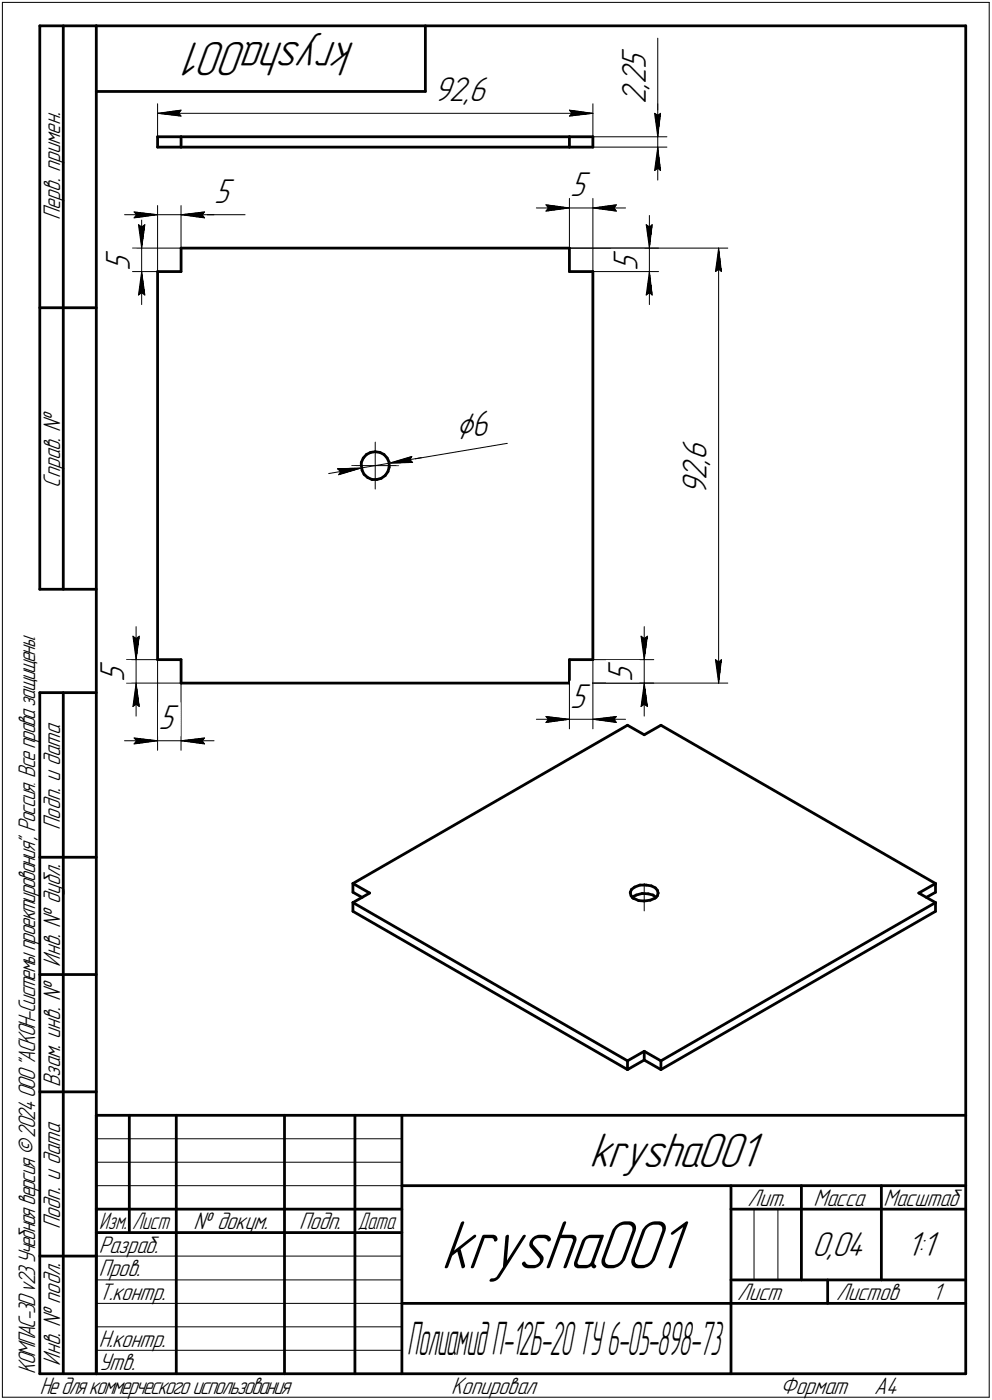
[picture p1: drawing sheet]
<svg xmlns="http://www.w3.org/2000/svg" width="211mm" height="298mm" viewBox="0 0 211 298" stroke-linecap="round" stroke-linejoin="round" font-family="sans-serif">
<defs><g id="words">
<text font-size="15.6" x="93.8" y="270.1">krysha001</text>
<g font-size="10.9">
<text x="75.7" y="9" transform="rotate(-180 75.7 9)">krysha001</text>
<text x="125.3" y="248.5">krysha001</text>
</g>
<text font-size="10.5" x="86.6" y="288.5">ПолиамидП-12Б-20ТУ6-05-898-73</text>
<text font-size="8.5" x="97.2" y="93.6" transform="rotate(-10 97.2 93.6)">Ç6</text>
<g font-size="7.8">
<text x="137.4" y="17.9" transform="rotate(-90 137.4 17.9)">2</text>
<text x="137.4" y="14.7" transform="rotate(-90 137.4 14.7)">5</text>
<text x="92.3" y="21.6">92,6</text>
<text x="137.4" y="22.1" transform="rotate(-90 137.4 22.1)">2</text>
<text x="137.4" y="18.9" transform="rotate(-90 137.4 18.9)">,</text>
<text x="121.3" y="41.7">5</text>
<text x="45.5" y="43.2">5</text>
<text x="27.6" y="57.6" transform="rotate(-90 27.6 57.6)">5</text>
<text x="135.6" y="57.6" transform="rotate(-90 135.6 57.6)">5</text>
<text x="150.3" y="99" transform="rotate(-90 150.3 99)">,</text>
<text x="150.3" y="97.9" transform="rotate(-90 150.3 97.9)">6</text>
<text x="150.3" y="105.3" transform="rotate(-90 150.3 105.3)">9</text>
<text x="150.3" y="102.2" transform="rotate(-90 150.3 102.2)">2</text>
<text x="26.4" y="145.2" transform="rotate(-90 26.4 145.2)">5</text>
<text x="134.5" y="145.2" transform="rotate(-90 134.5 145.2)">5</text>
<text x="33.7" y="155.2">5</text>
<text x="121.3" y="150.7">5</text>
<text x="172.8" y="267.5">0,04</text>
<text x="192.9" y="267.5">1:1</text>
</g>
<g font-size="5.4">
<text x="12.8" y="46.9" transform="rotate(-90 12.8 46.9)">Перв. примен.</text>
<text x="12.8" y="103.8" transform="rotate(-90 12.8 103.8)">Справ. !</text>
<text x="12.8" y="176.7" transform="rotate(-90 12.8 176.7)">Подп. и дата</text>
<text x="12.8" y="205.8" transform="rotate(-90 12.8 205.8)">Инв. ! дубл.</text>
<text x="12.8" y="231.6" transform="rotate(-90 12.8 231.6)">Взам. инв. !</text>
<text x="159.1" y="256.8">Лит.</text>
<text x="173.1" y="256.8">Масса</text>
<text x="188" y="256.8">Масштаб</text>
<text x="12.8" y="261.7" transform="rotate(-90 12.8 261.7)">Подп. и дата</text>
<text x="41.2" y="261.8">! докум.</text>
<text x="63.6" y="261.8">Подп.</text>
<text x="21" y="266.8">Разраб.</text>
<text x="21" y="271.8">Пров.</text>
<text x="21" y="276.8">Т.контр.</text>
<text x="156.9" y="276.8">Лист</text>
<text x="177.9" y="276.8">Листов</text>
<text x="198.4" y="276.8">1</text>
<text x="21" y="286.8">Н.контр.</text>
<text x="7.5" y="292.5" transform="rotate(-90 7.5 292.5)">КОМПАС-3Dv23Учебнаяверсия©2024ООО&quot;АСКОН-Системыпроектирования&quot;, Россия. Всеправазащищены.</text>
<text x="12.8" y="290.8" transform="rotate(-90 12.8 290.8)">Инв. ! подл.</text>
<text x="21" y="291.8">Утв.</text>
<text x="8.5" y="296.7">Недлякоммерческогоиспользования</text>
<text x="96" y="296.8">Копировал</text>
<text x="166" y="296.8">Формат</text>
<text x="186" y="296.8">A4</text>
</g>
<g font-size="5.3">
<text x="21.1" y="261.8">Изм.</text>
<text x="28.1" y="261.8">Лист</text>
<text x="76.1" y="261.8">Дата</text>
</g>
</g></defs>
<g fill="none" stroke="#000" stroke-width=".59">
<path d="M8.5 5.5v120zM8.5 5.5h12zM13.5 5.5v120zM20.5 5.5v287zM20.5 5.5h185zM20.5 19.5h70zM90.5 5.5v14zM205.5 5.5v287zM33.5 31.3h5zM33.5 29.1h5zM33.5 29.1v2.2zM38.5 31.3h82.7z"/>
<path d="M38.5 29.1v2.2zM38.5 29.1h82.7zM121.2 29.1v2.2zM121.2 31.3h5zM121.2 29.1h5zM126.2 29.1v2.2zM33.5 57.8v82.7zM33.5 57.8h5zM38.5 52.8h82.7zM38.5 52.8v5zM121.2 57.8h5zM121.2 52.8v5z"/>
<path d="M126.2 57.8v82.7zM8.5 65.5h12zM76.9 99.1l.1 1.1zM76.9 98.5v.6zM77.3 97.5l-.4 1zM78 96.8l.8-.4zM78 96.8l-.7 .7zM78.8 96.4l1-.2zM79.8 96.2l1.1 .2zM80.9 96.4l.8 .4zM81.7 96.8l.7 .7zM82.4 97.5l.4 1z"/>
<path d="M82.8 99.5l-.3 .9zM82.8 98.5v1zM77 100.2l.5 .8zM77.5 101l.7 .7zM78.2 101.7l1 .4zM79.2 102.1h1zM80.2 102.1l.9-.2zM81.1 101.9l.9-.6zM82.5 100.4l-.5 .9zM8.5 125.5h12zM8.5 147.5v145zM8.5 147.5h12z"/>
<path d="M13.5 147.5v145zM33.5 140.5h5zM38.5 140.5v5zM38.5 145.5h82.7zM121.2 140.5v5zM121.2 140.5h5zM133.5 154.4l3.6 2.1zM137.1 156.5l3.5-2.1zM140.6 154.4l58.5 33.7zM8.5 182.5h12zM75.1 188.1l58.4-33.7zM75.1 190l1.9 1.1z"/>
<path d="M75.1 192.2l58.4 33.7zM75.1 194.1l58.4 33.7zM75.1 192.2v1.9zM75.1 192.2l3.6-2zM75.1 188.1v1.9zM75.1 188.1l3.6 2.1zM134.1 190v.2zM134.1 190.2l.2 .6zM134.3 190.8l.4 .5zM134.4 189.4l.6-.5zM134.4 189.4l-.3 .6zM134.5 191l.9-.4z"/>
<path d="M134.5 191h.1M134.7 191.3h.3zM135 191.3l.9 .5zM135 188.9l1.1-.4zM135.4 190.6l1.3-.4zM135.9 191.8l1.2 .1zM136.1 188.5h1.4zM136.7 190.2l1.2 .1zM137.1 191.9l1.2-.2zM137.5 188.5l1.1 .1zM137.9 190.3l1 .3zM138.3 191.7l1.1-.4z"/>
<path d="M138.6 188.6l.8 .5zM138.9 190.6l.7 .5zM139.4 189.1l.5 .5zM139.9 190.8l-.5 .5zM139.9 189.6l.1 .6zM140 190.2l-.1 .6zM195.5 190.2l3.6 2zM195.5 190.2l3.6-2.1zM197.1 191.1l2-1.1zM199.1 192.2v1.9zM199.1 188.1v1.9zM8.5 207.5h12z"/>
<path d="M8.5 232.5h12zM20.5 237.5h185zM20.5 237.5v55zM27.5 237.5v25zM37.5 237.5v55zM60.5 237.5v55zM75.5 237.5v55zM85.5 237.5v55zM133.5 227.8l3.6-2.1zM133.5 225.9l3.6-2zM133.5 225.9v1.9zM137.1 225.7l3.5 2.1z"/>
<path d="M137.1 223.9v1.8zM137.1 223.9l3.5 2zM140.6 227.8l58.5-33.7zM140.6 225.9v1.9zM140.6 225.9l58.5-33.7zM20.5 257.5h65zM85.5 252.5h120zM155.5 252.5v40zM155.5 257.5h15zM170.5 252.5v20zM170.5 257.5h35zM187.5 252.5v20z"/>
<path d="M8.5 267.5h12zM20.5 262.5h65zM85.5 277.5h70zM155.5 277.5h50zM155.5 272.5h50zM176.1 272.5v5zM8.5 292.5h12zM20.5 292.5h185z"/>
</g>
<g fill="none" stroke="#000" stroke-width=".21">
<path d="M.5 .5v297zM.5 .5h210zM140 8.1v16zM210.5 .5v297zM33.5 22.1v9.2zM33.5 24.1l5-.6zM33.5 24.1l5 .6zM33.5 24.1h92.7zM38 24.1l.5 .6zM38.5 23.5l-.5 .6zM121.2 24.7l5-.6zM121.2 23.5l.5 .6z"/>
<path d="M121.2 23.5l5 .6zM121.7 24.1l-.5 .6zM126.2 29.1h15.7zM126.2 31.3h15.7zM126.2 22.1v9.2zM139.3 24.1l.7 .5zM139.3 24.1l.7 5zM139.3 36.3l.7-.5zM140 24.1v5zM140 24.6l.5-.5zM140 22.1v7zM140 31.3l-.7 5z"/>
<path d="M140 35.8l.5 .5zM140 31.3l.5 5zM140 31.3v7.1zM140 29.1v2.2zM140.5 24.1l-.5 5zM26.5 45.7h7zM28.2 52.8h10.3zM28.2 57.8h10.3zM28.5 45.1l5 .6zM28.5 45.1l.5 .6zM28.5 46.4l5-.7zM29 45.7l-.5 .7z"/>
<path d="M29.5 47.8l.6 .5zM29.5 47.8l.6 5zM30.1 48.3l.7-.5zM30.1 45.9v6.9zM30.1 57.8l-.6 5zM30.1 57.8l.7 5zM30.1 57.8v7.1zM30.1 52.8v5zM30.8 47.8l-.7 5zM33.5 43.8v14zM33.5 45.7h5zM38.5 45.7h5z"/>
<path d="M38.5 43.8v14zM38.5 45.7l5 .7zM38.5 45.7l5-.6zM38.5 45.7h7.1zM43 45.7l.5 .7zM43.5 45.7h8.7zM43.5 45.1l-.5 .6zM114.1 44.3h7.1zM116.2 43.6l5 .7zM116.2 43.6l.5 .7zM116.2 45l5-.7zM116.7 44.3l-.5 .7z"/>
<path d="M121.2 42.2v15.6zM121.2 52.8h18.9zM121.2 57.8h18.9zM121.2 52.8h33.7zM121.2 44.3h5zM126.2 42.2v15.6zM126.2 44.3l4.9 .7zM126.2 44.3l4.9-.7zM126.2 44.3h6.9zM130.6 44.3l.5 .7zM131.1 43.6l-.5 .7zM137.5 47.8l.7 .5z"/>
<path d="M137.5 47.8l.7 5zM138.2 48.3l.6-.5zM138.2 45.9v6.9zM138.2 57.8l-.7 5zM138.2 57.8l.6 5zM138.2 57.8v7.1zM138.2 52.8v5zM138.8 47.8l-.6 5zM152.2 57.8l.7-.5zM152.9 52.8l.6 5zM152.9 57.3l.6 .5zM152.9 52.8l-.7 5z"/>
<path d="M152.9 52.8v92.7zM29.5 62.8l.6-.5zM30.1 62.3l.7 .5zM137.5 62.8l.7-.5zM138.2 62.3l.6 .5zM71.8 99.8l5.1-.1zM71.8 99.8l.7 .6zM74.8 99.1h5zM76.9 99.7l5.9-1.1zM79.8 99.1h5zM79.8 99.1v5zM79.8 94.1v5z"/>
<path d="M82.8 98.6l25.1-4.2zM82.8 98.6l5-.1zM82.8 98.6l4.8-1.4zM82.8 98.6l6.9-1.1zM87.2 97.9l.6 .6zM87.6 97.2l-.4 .7zM69.9 100.8l7-1.1zM72.1 101.1l4.8-1.4zM72.5 100.4l-.4 .7zM28.3 135.5l.7 .5zM28.3 135.5l.7 5zM29 136l.6-.5z"/>
<path d="M29 133.4v7.1zM29.6 135.5l-.6 5zM136.4 135.5l.7 .5zM136.4 135.5l.7 5zM137.1 136l.7-.5zM137.1 133.4v7.1zM137.8 135.5l-.7 5zM26.5 157.7h7zM26.9 140.5h11.6zM26.9 145.5h11.6zM28.3 150.5l.7-.6zM28.5 157.1l5 .6z"/>
<path d="M28.5 157.1l.5 .6zM28.5 158.4l5-.7zM29 145.5l-.7 5zM29 149.9l.6 .6zM29 145.5l.6 5zM29 145.5v7zM29 140.5v5zM29 157.7l-.5 .7zM33.5 140.5v19.3zM33.5 157.7h5zM38.5 140.5v19.3zM38.5 157.7l5 .7z"/>
<path d="M38.5 157.7l5-.6zM38.5 157.7h7.1zM43 157.7l.5 .7zM43.5 157.1l-.5 .6zM114.1 153.2h7.1zM116.2 152.6l5 .6zM116.2 152.6l.5 .6zM116.2 153.8l5-.6zM116.7 153.2l-.5 .6zM121.2 140.5v14.7zM121.2 145.5h17.9zM121.2 140.5h17.9z"/>
<path d="M121.2 145.5h33.7zM121.2 153.2h5zM126.2 140.5v14.7zM126.2 153.2l4.9 .6zM126.2 153.2l4.9-.6zM126.2 153.2h6.9zM130.6 153.2l.5 .6zM131.1 152.6l-.5 .6zM136.4 150.5l.7-.6zM137.1 145.5l-.7 5zM137.1 149.9l.7 .6zM137.1 145.5l.7 5z"/>
<path d="M137.1 145.5v7zM137.1 140.5v5zM152.2 140.5l.7 5zM152.2 140.5l.7 .5zM152.9 141l.6-.5zM153.5 140.5l-.6 5zM137.1 188.1v5.9zM20.5 247.5h65zM20.5 252.5h65zM20.5 242.5h65zM160.4 257.5v15zM165.5 257.5v15z"/>
<path d="M20.5 267.5h65zM20.5 272.5h65zM20.5 277.5h65zM.5 297.5h210zM20.5 282.5h65zM20.5 287.5h65z"/>
</g>
<g fill="#fff" stroke="#fff" stroke-width=".21">
<path d="M131.8 10.1h7.1zM131.8 10.2h7.1zM131.8 10.2h7.1zM131.8 10.3h7.1zM131.8 10.4h7.1zM131.8 10.5h7.1zM131.8 10.6h7.1zM131.8 10.7h7.1zM131.8 10.8h7.1zM131.8 10.8h7.1zM131.8 10.9h7.1zM131.8 11h7.1zM131.8 11.1h7.1zM131.8 11.2h7.1zM131.8 11.3h7.1zM131.8 11.3h7.1zM131.8 11.4h7.1zM131.8 11.5h7.1zM131.8 11.6h7.1zM131.8 11.7h7.1zM131.8 11.8h7.1zM131.8 11.9h7.1zM131.8 11.9h7.1zM131.8 12h7.1zM131.8 12.1h7.1zM131.8 12.2h7.1zM131.8 12.3h7.1zM131.8 12.4h7.1zM131.8 12.4h7.1zM131.8 12.5h7.1zM131.8 12.6h7.1zM131.8 12.7h7.1zM131.8 12.8h7.1zM131.8 12.9h7.1zM131.8 13h7.1zM131.8 13h7.1zM131.8 13.1h7.1zM131.8 13.2h7.1zM131.8 13.3h7.1zM131.8 13.4h7.1zM131.8 13.5h7.1zM131.8 13.5h7.1zM131.8 13.6h7.1zM131.8 13.7h7.1zM131.8 13.8h7.1zM131.8 13.9h7.1zM131.8 14h7.1zM131.8 14.1h7.1zM131.8 14.1h7.1zM131.8 14.2h7.1zM131.8 14.3h7.1zM131.8 14.4h7.1zM131.8 14.5h7.1zM131.8 14.6h7.1zM131.8 14.6h7.1zM131.8 14.7h7.1zM131.8 14.8h7.1zM131.8 14.9h7.1zM131.8 15h7.1zM131.8 15.1h7.1zM131.8 15.2h7.1zM131.8 15.2h7.1zM131.8 15.3h7.1zM131.8 15.4h7.1zM131.8 15.5h7.1zM131.8 15.6h7.1zM131.8 15.7h7.1zM131.8 15.7h7.1zM131.8 15.8h7.1zM131.8 15.9h7.1zM131.8 16h7.1zM131.8 16.1h7.1zM131.8 16.2h7.1zM131.8 16.3h7.1zM131.8 16.3h7.1zM131.8 16.4h7.1zM131.8 16.5h7.1zM131.8 16.6h7.1zM131.8 16.7h7.1zM131.8 16.8h7.1zM131.8 16.8h7.1zM131.8 16.9h7.1zM131.8 17h7.1zM131.8 17.1h7.1zM131.8 17.2h7.1zM131.8 17.3h7.1zM131.8 17.4h7.1zM131.8 17.4h7.1zM131.8 17.5h7.1zM131.8 17.6h7.1zM131.8 17.7h7.1zM131.8 17.8h7.1zM131.8 17.9h7.1zM131.8 17.9h7.1zM131.8 18h7.1zM131.8 18.1h7.1zM131.8 18.2h7.1zM131.8 18.3h7.1zM131.8 18.4h7.1zM131.8 18.5h7.1zM131.8 18.5h7.1zM131.8 18.6h7.1zM131.8 18.7h7.1zM131.8 18.8h7.1zM131.8 18.9h7.1zM131.8 19h7.1zM131.8 19h7.1zM131.8 19.1h7.1zM131.8 19.2h7.1zM131.8 19.3h7.1zM131.8 19.4h7.1zM131.8 19.5h7.1zM131.8 19.6h7.1zM131.8 19.6h7.1zM131.8 19.7h7.1zM131.8 19.8h7.1zM131.8 19.9h7.1zM131.8 20h7.1zM131.8 20.1h7.1zM131.8 20.2h7.1zM131.8 20.2h7.1zM131.8 20.3h7.1zM131.8 20.4h7.1zM131.8 20.5h7.1zM131.8 20.6h7.1zM131.8 20.7h7.1zM131.8 20.7h7.1zM131.8 20.8h7.1zM131.8 20.9h7.1zM131.8 21h7.1zM131.8 21.1h7.1zM131.8 21.2h7.1zM131.8 21.3h7.1zM131.8 21.3h7.1zM131.8 21.4h7.1zM131.8 21.5h7.1zM131.8 21.6h7.1zM131.8 21.7h7.1zM131.8 21.8h7.1zM131.8 21.8h7.1zM131.8 21.9h7.1zM131.8 22h7.1z"/>
<path d="M138.7 23.6h2.4zM138.8 23.7h2.3zM138.8 23.8h2.3zM138.8 23.9h2.3zM138.8 24h2.3zM138.8 24h2.3zM138.8 24.1h2.3zM138.8 24.2h2.3zM138.9 24.3h2.2zM138.9 24.4h2.2zM138.9 24.5h2.2zM138.9 24.6h2.2zM138.9 24.6h2.2zM138.9 24.7h2.2zM138.9 24.8h2.2zM138.9 24.9h2.1zM138.9 25h2.1zM138.9 25.1h2.1zM138.9 25.1h2.1zM138.9 25.2h2.1zM138.9 25.3h2.1zM138.9 25.4h2.1zM138.9 25.5h2zM139 25.6h1.9zM139 25.7h1.9zM139 25.7h1.9zM139 25.8h1.9zM139 25.9h1.9zM139 26h1.9zM139 26.1h1.9zM139.1 26.2h1.7zM139.1 26.2h1.7zM139.1 26.3h1.7zM139.1 26.4h1.7zM139.1 26.5h1.7zM139.1 26.6h1.7zM139.1 26.7h1.7zM139.2 26.8h1.5zM139.2 26.8h1.5zM139.2 26.9h1.5zM139.2 27h1.5zM139.2 27.1h1.5zM139.2 27.2h1.5zM139.2 27.3h1.5zM139.2 27.3h1.4zM139.3 27.4h1.3zM139.3 27.5h1.3zM139.4 27.6h1.1zM139.4 27.7h1.1zM139.4 27.8h1.1zM139.4 27.9h1.1zM139.4 27.9h1.1zM139.5 28h.9zM139.5 28.1h.9zM139.6 28.2h.8zM139.6 28.3h.7zM139.7 28.4h.6zM139.7 28.4h.6zM139.7 28.5h.5zM139.8 28.6h.4zM139.8 28.7h.3zM139.9 28.8h.2zM139.9 28.9h.2z"/>
<path d="M139.9 31.6h.2zM139.9 31.7h.2zM139.8 31.7h.3zM139.8 31.8h.4zM139.7 31.9h.5zM139.7 32h.6zM139.7 32.1h.6zM139.6 32.2h.7zM139.6 32.3h.8zM139.5 32.3h.9zM139.5 32.4h.9zM139.4 32.5h1.1zM139.4 32.6h1.1zM139.4 32.7h1.1zM139.4 32.8h1.1zM139.4 32.9h1.1zM139.3 32.9h1.3zM139.3 33h1.3zM139.2 33.1h1.4zM139.2 33.2h1.5zM139.2 33.3h1.5zM139.2 33.4h1.5zM139.2 33.4h1.5zM139.2 33.5h1.5zM139.2 33.6h1.5zM139.2 33.7h1.5zM139.1 33.8h1.7zM139.1 33.9h1.7zM139.1 34h1.7zM139.1 34h1.7zM139.1 34.1h1.7zM139.1 34.2h1.7zM139.1 34.3h1.7zM139 34.4h1.9zM139 34.5h1.9zM139 34.5h1.9zM139 34.6h1.9zM139 34.7h1.9zM139 34.8h1.9zM139 34.9h1.9zM138.9 35h2zM138.9 35.1h2.1zM138.9 35.1h2.1zM138.9 35.2h2.1zM138.9 35.3h2.1zM138.9 35.4h2.1zM138.9 35.5h2.1zM138.9 35.6h2.1zM138.9 35.6h2.2zM138.9 35.7h2.2zM138.9 35.8h2.2zM138.9 35.9h2.2zM138.9 36h2.2zM138.9 36.1h2.2zM138.9 36.2h2.2zM138.8 36.2h2.3zM138.8 36.3h2.3zM138.8 36.4h2.3zM138.8 36.5h2.3zM138.8 36.6h2.3zM138.8 36.7h2.3zM138.8 36.7h2.3z"/>
<path d="M92.4 15.9h12.3zM92.4 16h12.3zM92.4 16.1h12.3zM92.4 16.2h12.3zM92.4 16.3h12.3zM92.4 16.3h12.3zM92.4 16.4h12.3zM92.4 16.5h12.3zM92.4 16.6h12.3zM92.4 16.7h12.3zM92.4 16.8h12.3zM92.4 16.8h12.3zM92.4 16.9h12.3zM92.4 17h12.3zM92.4 17.1h12.3zM92.4 17.2h12.3zM92.4 17.3h12.3zM92.4 17.4h12.3zM92.4 17.4h12.3zM92.4 17.5h12.3zM92.4 17.6h12.3zM92.4 17.7h12.3zM92.4 17.8h12.3zM92.4 17.9h12.3zM92.4 17.9h12.3zM92.4 18h12.3zM92.4 18.1h12.3zM92.4 18.2h12.3zM92.4 18.3h12.3zM92.4 18.4h12.3zM92.4 18.5h12.3zM92.4 18.5h12.3zM92.4 18.6h12.3zM92.4 18.7h12.3zM92.4 18.8h12.3zM92.4 18.9h12.3zM92.4 19h12.3zM92.4 19h12.3zM92.4 19.1h12.3zM92.4 19.2h12.3zM92.4 19.3h12.3zM92.4 19.4h12.3zM92.4 19.5h12.3zM92.4 19.6h12.3zM92.4 19.6h12.3zM92.4 19.7h12.3zM92.4 19.8h12.3zM92.4 19.9h12.3zM92.4 20h12.3zM92.4 20.1h12.3zM92.4 20.2h12.3zM92.4 20.2h12.3zM92.4 20.3h12.3zM92.4 20.4h12.3zM92.4 20.5h12.3zM92.4 20.6h12.3zM92.4 20.7h12.3zM92.4 20.7h12.3zM92.4 20.8h12.3zM92.4 20.9h12.3zM92.4 21h12.3zM92.4 21.1h12.3zM92.4 21.2h12.3zM92.4 21.3h12.3zM92.4 21.3h12.3zM92.4 21.4h12.3zM92.4 21.5h12.3zM92.4 21.6h12.3zM92.4 21.7h12.3zM92.4 21.8h12.3zM92.4 21.8h12.3zM92.4 21.9h12.3zM92.4 22h12.3zM92.4 22.1h12.3zM92.4 22.2h12.3zM92.4 22.3h12.3zM92.4 22.4h12.3zM92.4 22.4h12.3zM92.4 22.5h12.3zM92.4 22.6h12.3zM92.4 22.7h12.3zM92.4 22.8h12.3zM92.4 22.9h12.3zM92.4 22.9h12.3zM92.4 23h12.3z"/>
<path d="M38.4 22.9h.6zM37.8 23h1.2zM37.2 23.1h1.8zM36.6 23.2h2.4zM36 23.3h3zM35.3 23.4h3.7zM35.1 23.5h3.9zM35 23.5h4zM34.7 23.6h4.3zM34.5 23.7h4.5zM34.4 23.8h4.6zM34.1 23.9h4.9zM34 24h5zM33.8 24h5.2zM33.5 24.1h5.5zM33.8 24.2h5.2zM34 24.3h5zM34.2 24.4h4.8zM34.5 24.5h4.5zM34.7 24.6h4.3zM34.9 24.6h4.1zM35.1 24.7h3.9zM35.3 24.8h3.7zM36 24.9h3zM36.6 25h2.4zM37.2 25.1h1.8zM37.8 25.1h1.2zM38.4 25.2h.6z"/>
<path d="M120.6 22.9h.7zM120.6 23h1.3zM120.6 23.1h1.9zM120.6 23.2h2.6zM120.6 23.3h3.2zM120.6 23.4h3.8zM120.6 23.5h4zM120.6 23.5h4.2zM120.6 23.6h4.4zM120.6 23.7h4.6zM120.6 23.8h4.8zM120.6 23.9h5zM120.6 24h5.2zM120.6 24h5.4zM120.6 24.1h5.6zM120.6 24.2h5.4zM120.6 24.3h5.1zM120.6 24.4h5zM120.6 24.5h4.7zM120.6 24.6h4.5zM120.6 24.6h4.3zM120.6 24.7h4zM120.6 24.8h3.8zM120.6 24.9h3.2zM120.6 25h2.6zM120.6 25.1h1.9zM120.6 25.1h1.3zM120.6 25.2h.7z"/>
<path d="M121.3 36.2h4.6zM121.3 36.2h4.6zM121.3 36.3h4.6zM121.3 36.4h4.6zM121.3 36.5h4.6zM121.3 36.6h4.6zM121.3 36.7h4.6zM121.3 36.7h4.6zM121.3 36.8h4.6zM121.3 36.9h4.6zM121.3 37h4.6zM121.3 37.1h4.6zM121.3 37.2h4.6zM121.3 37.3h4.6zM121.3 37.3h4.6zM121.3 37.4h4.6zM121.3 37.5h4.6zM121.3 37.6h4.6zM121.3 37.7h4.6zM121.3 37.8h4.6zM121.3 37.8h4.6zM121.3 37.9h4.6zM121.3 38h4.6zM121.3 38.1h4.6zM121.3 38.2h4.6zM121.3 38.3h4.6zM121.3 38.4h4.6zM121.3 38.4h4.6zM121.3 38.5h4.6zM121.3 38.6h4.6zM121.3 38.7h4.6zM121.3 38.8h4.6zM121.3 38.9h4.6zM121.3 38.9h4.6zM121.3 39h4.6zM121.3 39.1h4.6zM121.3 39.2h4.6zM121.3 39.3h4.6zM121.3 39.4h4.6zM121.3 39.5h4.6zM121.3 39.5h4.6zM121.3 39.6h4.6zM121.3 39.7h4.6zM121.3 39.8h4.6zM121.3 39.9h4.6zM121.3 40h4.6zM121.3 40h4.6zM121.3 40.1h4.6zM121.3 40.2h4.6zM121.3 40.3h4.6zM121.3 40.4h4.6zM121.3 40.5h4.6zM121.3 40.6h4.6zM121.3 40.6h4.6zM121.3 40.7h4.6zM121.3 40.8h4.6zM121.3 40.9h4.6zM121.3 41h4.6zM121.3 41.1h4.6zM121.3 41.1h4.6zM121.3 41.2h4.6zM121.3 41.3h4.6zM121.3 41.4h4.6zM121.3 41.5h4.6zM121.3 41.6h4.6zM121.3 41.7h4.6zM121.3 41.7h4.6zM121.3 41.8h4.6zM121.3 41.9h4.6zM121.3 42h4.6zM121.3 42.1h4.6zM121.3 42.2h4.6zM121.3 42.2h4.6zM121.3 42.3h4.6zM121.3 42.4h4.6zM121.3 42.5h4.6zM121.3 42.6h4.6zM121.3 42.7h4.6zM121.3 42.8h4.6zM121.3 42.8h4.6zM121.3 42.9h4.6zM121.3 43h4.6zM121.3 43.1h4.6zM121.3 43.2h4.6z"/>
<path d="M131.1 43.1h.6zM130.5 43.2h1.2zM129.8 43.3h1.9zM129.2 43.3h2.5zM128.6 43.4h3.1zM127.9 43.5h3.8zM127.8 43.6h3.9zM127.6 43.7h4.1zM127.3 43.8h4.4zM127.2 43.9h4.5zM127 43.9h4.7zM126.7 44h5zM126.6 44.1h5.1zM126.4 44.2h5.3zM126.2 44.3h5.5zM126.4 44.4h5.3zM126.6 44.4h5.1zM126.7 44.5h5zM127 44.6h4.7zM127.2 44.7h4.5zM127.3 44.8h4.4zM127.6 44.9h4.1zM127.8 45h3.9zM127.9 45h3.8zM128.7 45.1h3zM129.5 45.2h2.2zM130.2 45.3h1.5zM131 45.4h.7z"/>
<path d="M115.7 43.1h.6zM115.7 43.2h1.2zM115.7 43.3h1.8zM115.7 43.3h2.5zM115.7 43.4h3.1zM115.7 43.5h3.7zM115.7 43.6h3.9zM115.7 43.7h4.1zM115.7 43.8h4.3zM115.7 43.9h4.5zM115.7 43.9h4.7zM115.7 44h4.9zM115.7 44.1h5.1zM115.7 44.2h5.3zM115.7 44.3h5.5zM115.7 44.4h5.3zM115.7 44.4h5.1zM115.7 44.5h4.9zM115.7 44.6h4.7zM115.7 44.7h4.5zM115.7 44.8h4.3zM115.7 44.9h4.1zM115.7 45h3.9zM115.7 45h3.7zM115.7 45.1h3zM115.7 45.2h2.2zM115.7 45.3h1.5zM115.7 45.4h.7z"/>
<path d="M130 53.1h7.2zM130 53.2h7.2zM130 53.3h7.2zM130 53.3h7.2zM130 53.4h7.2zM130 53.5h7.2zM130 53.6h7.2zM130 53.7h7.2zM130 53.8h7.2zM130 53.8h7.2zM130 53.9h7.2zM130 54h7.2zM130 54.1h7.2zM130 54.2h7.2zM130 54.3h7.2zM130 54.4h7.2zM130 54.4h7.2zM130 54.5h7.2zM130 54.6h7.2zM130 54.7h7.2zM130 54.8h7.2zM130 54.9h7.2zM130 54.9h7.2zM130 55h7.2zM130 55.1h7.2zM130 55.2h7.2zM130 55.3h7.2zM130 55.4h7.2zM130 55.5h7.2zM130 55.5h7.2zM130 55.6h7.2zM130 55.7h7.2zM130 55.8h7.2zM130 55.9h7.2zM130 56h7.2zM130 56h7.2zM130 56.1h7.2zM130 56.2h7.2zM130 56.3h7.2zM130 56.4h7.2zM130 56.5h7.2zM130 56.6h7.2zM130 56.6h7.2zM130 56.7h7.2zM130 56.8h7.2zM130 56.9h7.2zM130 57h7.2zM130 57.1h7.2zM130 57.1h7.2zM130 57.2h7.2zM130 57.3h7.2zM130 57.4h7.2zM130 57.5h7.2zM130 57.6h7.2z"/>
<path d="M136.9 47.3h2.5zM137 47.4h2.4zM137 47.5h2.4zM137 47.6h2.4zM137 47.7h2.4zM137 47.8h2.4zM137 47.8h2.4zM137 47.9h2.4zM137.1 48h2.2zM137.1 48.1h2.2zM137.1 48.2h2.2zM137.1 48.3h2.2zM137.1 48.3h2.2zM137.1 48.4h2.2zM137.1 48.5h2.2zM137.2 48.6h2zM137.2 48.7h2zM137.2 48.8h2zM137.2 48.9h2zM137.2 48.9h2zM137.2 49h2zM137.2 49.1h2zM137.2 49.2h1.9zM137.2 49.3h1.9zM137.2 49.4h1.9zM137.2 49.4h1.9zM137.2 49.5h1.9zM137.2 49.6h1.9zM137.2 49.7h1.9zM137.2 49.8h1.9zM137.3 49.9h1.7zM137.3 50h1.7zM137.3 50h1.7zM137.3 50.1h1.7zM137.3 50.2h1.7zM137.3 50.3h1.7zM137.3 50.4h1.7zM137.4 50.5h1.5zM137.4 50.5h1.5zM137.4 50.6h1.5zM137.4 50.7h1.5zM137.4 50.8h1.5zM137.4 50.9h1.5zM137.4 51h1.5zM137.4 51.1h1.5zM137.5 51.1h1.4zM137.5 51.2h1.4zM137.6 51.3h1.2zM137.6 51.4h1.2zM137.7 51.5h1.1zM137.7 51.6h1zM137.7 51.6h1zM137.8 51.7h.8zM137.8 51.8h.8zM137.8 51.9h.8zM137.8 52h.7zM137.9 52.1h.6zM137.9 52.2h.6zM137.9 52.2h.5zM138 52.3h.4zM138 52.4h.3zM138.1 52.5h.2zM138.1 52.6h.2z"/>
<path d="M138.1 58.1h.2zM138.1 58.2h.2zM138 58.3h.3zM138 58.3h.4zM137.9 58.4h.5zM137.9 58.5h.6zM137.9 58.6h.6zM137.8 58.7h.7zM137.8 58.8h.8zM137.8 58.8h.8zM137.8 58.9h.8zM137.7 59h1zM137.7 59.1h1zM137.7 59.2h1.1zM137.6 59.3h1.2zM137.6 59.4h1.2zM137.5 59.4h1.4zM137.5 59.5h1.4zM137.4 59.6h1.5zM137.4 59.7h1.5zM137.4 59.8h1.5zM137.4 59.9h1.5zM137.4 59.9h1.5zM137.4 60h1.5zM137.4 60.1h1.5zM137.4 60.2h1.5zM137.3 60.3h1.7zM137.3 60.4h1.7zM137.3 60.5h1.7zM137.3 60.5h1.7zM137.3 60.6h1.7zM137.3 60.7h1.7zM137.3 60.8h1.7zM137.2 60.9h1.9zM137.2 61h1.9zM137.2 61h1.9zM137.2 61.1h1.9zM137.2 61.2h1.9zM137.2 61.3h1.9zM137.2 61.4h1.9zM137.2 61.5h1.9zM137.2 61.6h2zM137.2 61.6h2zM137.2 61.7h2zM137.2 61.8h2zM137.2 61.9h2zM137.2 62h2zM137.2 62.1h2zM137.1 62.1h2.2zM137.1 62.2h2.2zM137.1 62.3h2.2zM137.1 62.4h2.2zM137.1 62.5h2.2zM137.1 62.6h2.2zM137.1 62.7h2.2zM137 62.7h2.4zM137 62.8h2.4zM137 62.9h2.4zM137 63h2.4zM137 63.1h2.4zM137 63.2h2.4zM137 63.2h2.4z"/>
<path d="M71.3 99.3h4.1zM71.4 99.4h4.4zM71.4 99.5h4.8zM71.4 99.6h5.1zM71.4 99.7h5.5zM71.4 99.7h5.4zM71.4 99.8h5.2zM71.4 99.9h5.1zM71.5 100h4.9zM71.5 100.1h4.8zM71.5 100.2h4.6zM71.5 100.2h4.4zM71.5 100.3h4.4zM71.5 100.4h4.2zM71.5 100.5h4.1zM71.5 100.6h3.9zM71.5 100.7h3.8zM71.5 100.8h3.5zM71.5 100.8h3.3zM71.5 100.9h3zM71.5 101h2.7zM71.5 101.1h2.4zM71.5 101.2h2.2zM71.6 101.3h1.7zM71.6 101.3h1.5zM71.6 101.4h1.2zM71.6 101.5h.9zM71.6 101.6h.6zM71.6 101.7h.4z"/>
<path d="M87.8 96.6h.3zM87.5 96.7h.6zM87.3 96.8h.8zM87 96.9h1.1zM86.7 96.9h1.4zM86.4 97h1.7zM86.1 97.1h2zM85.9 97.2h2.3zM85.6 97.3h2.6zM85.3 97.4h2.9zM85 97.5h3.2zM84.8 97.5h3.4zM84.4 97.6h3.8zM84.3 97.7h3.9zM84.2 97.8h4.1zM84.1 97.9h4.2zM83.9 98h4.4zM83.8 98h4.5zM83.7 98.1h4.6zM83.5 98.2h4.8zM83.4 98.3h4.9zM83.2 98.4h5.2zM83.1 98.5h5.3zM83 98.6h5.4zM82.8 98.6h5.6zM83.2 98.7h5.2zM83.6 98.8h4.8zM84 98.9h4.4zM84.3 99h4.1z"/>
<path d="M104.1 86.7h.5zM103.5 86.8h1.1zM103 86.9h1.6zM102.5 87h2.1zM102 87h2.6zM101.5 87.1h3.2zM101 87.2h3.7zM100.4 87.3h4.3zM99.9 87.4h4.8zM99.4 87.5h5.3zM98.9 87.5h5.8zM98.4 87.6h6.4zM97.9 87.7h6.9zM97.4 87.8h7.4zM96.9 87.9h7.9zM96.3 88h8.5zM96.4 88.1h8.5zM96.4 88.1h8.5zM96.4 88.2h8.5zM96.4 88.3h8.5zM96.4 88.4h8.5zM96.4 88.5h8.5zM96.4 88.6h8.6zM96.4 88.6h8.6zM96.4 88.7h8.6zM96.4 88.8h8.6zM96.4 88.9h8.6zM96.4 89h8.6zM96.5 89.1h8.6zM96.5 89.2h8.6zM96.5 89.2h8.6zM96.5 89.3h8.6zM96.5 89.4h8.6zM96.5 89.5h8.7zM96.6 89.6h8.6zM96.6 89.7h8.6zM96.6 89.7h8.6zM96.6 89.8h8.6zM96.6 89.9h8.6zM96.6 90h8.6zM96.7 90.1h8.5zM96.7 90.2h8.5zM96.7 90.3h8.5zM96.7 90.3h8.5zM96.7 90.4h8.6zM96.7 90.5h8.6zM96.8 90.6h8.5zM96.8 90.7h8.5zM96.8 90.8h8.5zM96.8 90.8h8.5zM96.8 90.9h8.6zM96.8 91h8.6zM96.9 91.1h8.5zM96.9 91.2h8.5zM96.9 91.3h8.5zM96.9 91.4h8.5zM96.9 91.4h8.6zM96.9 91.5h8.6zM96.9 91.6h8.6zM96.9 91.7h8.6zM96.9 91.8h8.6zM96.9 91.9h8.7zM96.9 91.9h8.7zM96.9 92h8.7zM97 92.1h8.6zM97 92.2h8.6zM97 92.3h8.6zM97 92.4h8.7zM97 92.5h8.7zM97 92.5h8.7zM97.1 92.6h8.6zM97.1 92.7h8.6zM97.1 92.8h8.6zM97.1 92.9h8.6zM97.1 93h8.6zM97.1 93h8.6zM97.2 93.1h8.5zM97.2 93.2h8.5zM97.2 93.3h8.6zM97.2 93.4h8.6zM97.2 93.5h8.6zM97.2 93.6h8.6zM97.3 93.6h8.5zM97.3 93.7h8.5zM97.3 93.8h8.1zM97.3 93.9h7.6zM97.3 94h7.1zM97.3 94.1h6.6zM97.4 94.1h6zM97.4 94.2h5.6zM97.4 94.3h5zM97.4 94.4h4.5zM97.4 94.5h4zM97.4 94.6h3.5zM97.5 94.7h2.9zM97.5 94.7h2.5zM97.5 94.8h2zM97.5 94.9h1.5zM97.5 95h1zM97.5 95.1h.5z"/>
<path d="M121.3 145h4.6zM121.3 145.1h4.6zM121.3 145.2h4.6zM121.3 145.3h4.6zM121.3 145.4h4.6zM121.3 145.5h4.6zM121.3 145.5h4.6zM121.3 145.6h4.6zM121.3 145.7h4.6zM121.3 145.8h4.6zM121.3 145.9h4.6zM121.3 146h4.6zM121.3 146h4.6zM121.3 146.1h4.6zM121.3 146.2h4.6zM121.3 146.3h4.6zM121.3 146.4h4.6zM121.3 146.5h4.6zM121.3 146.6h4.6zM121.3 146.6h4.6zM121.3 146.7h4.6zM121.3 146.8h4.6zM121.3 146.9h4.6zM121.3 147h4.6zM121.3 147.1h4.6zM121.3 147.2h4.6zM121.3 147.2h4.6zM121.3 147.3h4.6zM121.3 147.4h4.6zM121.3 147.5h4.6zM121.3 147.6h4.6zM121.3 147.7h4.6zM121.3 147.7h4.6zM121.3 147.8h4.6zM121.3 147.9h4.6zM121.3 148h4.6zM121.3 148.1h4.6zM121.3 148.2h4.6zM121.3 148.3h4.6zM121.3 148.3h4.6zM121.3 148.4h4.6zM121.3 148.5h4.6zM121.3 148.6h4.6zM121.3 148.7h4.6zM121.3 148.8h4.6zM121.3 148.8h4.6zM121.3 148.9h4.6zM121.3 149h4.6zM121.3 149.1h4.6zM121.3 149.2h4.6zM121.3 149.3h4.6zM121.3 149.4h4.6zM121.3 149.4h4.6zM121.3 149.5h4.6zM121.3 149.6h4.6zM121.3 149.7h4.6zM121.3 149.8h4.6zM121.3 149.9h4.6zM121.3 149.9h4.6zM121.3 150h4.6zM121.3 150.1h4.6zM121.3 150.2h4.6zM121.3 150.3h4.6zM121.3 150.4h4.6zM121.3 150.5h4.6zM121.3 150.5h4.6zM121.3 150.6h4.6zM121.3 150.7h4.6zM121.3 150.8h4.6zM121.3 150.9h4.6zM121.3 151h4.6zM121.3 151h4.6zM121.3 151.1h4.6zM121.3 151.2h4.6zM121.3 151.3h4.6zM121.3 151.4h4.6zM121.3 151.5h4.6zM121.3 151.6h4.6zM121.3 151.6h4.6zM121.3 151.7h4.6zM121.3 151.8h4.6zM121.3 151.9h4.6zM121.3 152h4.6zM121.3 152.1h4.6zM121.3 152.1h4.6z"/>
<path d="M131.1 152.1h.6zM130.5 152.1h1.2zM129.8 152.2h1.9zM129.2 152.3h2.5zM128.6 152.4h3.1zM127.9 152.5h3.8zM127.8 152.6h3.9zM127.5 152.7h4.2zM127.3 152.7h4.4zM127.1 152.8h4.6zM126.8 152.9h4.9zM126.7 153h5zM126.4 153.1h5.3zM126.2 153.2h5.5zM126.4 153.2h5.3zM126.6 153.3h5.1zM126.7 153.4h5zM127 153.5h4.7zM127.2 153.6h4.5zM127.3 153.7h4.4zM127.6 153.8h4.1zM127.8 153.8h3.9zM127.9 153.9h3.8zM128.6 154h3.1zM129.2 154.1h2.5zM129.8 154.2h1.9zM130.5 154.3h1.2zM131.1 154.3h.6z"/>
<path d="M115.7 152.1h.6zM115.7 152.1h1.2zM115.7 152.2h1.8zM115.7 152.3h2.5zM115.7 152.4h3.1zM115.7 152.5h3.7zM115.7 152.6h3.9zM115.7 152.7h4.2zM115.7 152.7h4.4zM115.7 152.8h4.6zM115.7 152.9h4.9zM115.7 153h5zM115.7 153.1h5.3zM115.7 153.2h5.5zM115.7 153.2h5.3zM115.7 153.3h5.1zM115.7 153.4h4.9zM115.7 153.5h4.7zM115.7 153.6h4.5zM115.7 153.7h4.3zM115.7 153.8h4.1zM115.7 153.8h3.9zM115.7 153.9h3.7zM115.7 154h3.1zM115.7 154.1h2.5zM115.7 154.2h1.8zM115.7 154.3h1.2zM115.7 154.3h.6z"/>
<path d="M128.9 140.6h7.2zM128.9 140.7h7.2zM128.9 140.8h7.2zM128.9 140.9h7.2zM128.9 141h7.2zM128.9 141.1h7.2zM128.9 141.1h7.2zM128.9 141.2h7.2zM128.9 141.3h7.2zM128.9 141.4h7.2zM128.9 141.5h7.2zM128.9 141.6h7.2zM128.9 141.6h7.2zM128.9 141.7h7.2zM128.9 141.8h7.2zM128.9 141.9h7.2zM128.9 142h7.2zM128.9 142.1h7.2zM128.9 142.2h7.2zM128.9 142.2h7.2zM128.9 142.3h7.2zM128.9 142.4h7.2zM128.9 142.5h7.2zM128.9 142.6h7.2zM128.9 142.7h7.2zM128.9 142.7h7.2zM128.9 142.8h7.2zM128.9 142.9h7.2zM128.9 143h7.2zM128.9 143.1h7.2zM128.9 143.2h7.2zM128.9 143.3h7.2zM128.9 143.3h7.2zM128.9 143.4h7.2zM128.9 143.5h7.2zM128.9 143.6h7.2zM128.9 143.7h7.2zM128.9 143.8h7.2zM128.9 143.8h7.2zM128.9 143.9h7.2zM128.9 144h7.2zM128.9 144.1h7.2zM128.9 144.2h7.2zM128.9 144.3h7.2zM128.9 144.4h7.2zM128.9 144.4h7.2zM128.9 144.5h7.2zM128.9 144.6h7.2zM128.9 144.7h7.2zM128.9 144.8h7.2zM128.9 144.9h7.2zM128.9 144.9h7.2zM128.9 145h7.2zM128.9 145.1h7.2zM128.9 145.2h7.2z"/>
<path d="M137 145.7h.2zM137 145.8h.2zM136.9 145.9h.4zM136.9 146h.4zM136.8 146h.5zM136.8 146.1h.6zM136.8 146.2h.6zM136.7 146.3h.8zM136.7 146.4h.8zM136.7 146.5h.9zM136.7 146.6h.9zM136.6 146.6h1zM136.6 146.7h1.1zM136.6 146.8h1.1zM136.5 146.9h1.3zM136.5 147h1.3zM136.4 147.1h1.4zM136.4 147.2h1.4zM136.3 147.2h1.5zM136.3 147.3h1.6zM136.3 147.4h1.6zM136.3 147.5h1.6zM136.3 147.6h1.6zM136.3 147.7h1.6zM136.3 147.7h1.6zM136.3 147.8h1.6zM136.2 147.9h1.7zM136.2 148h1.8zM136.2 148.1h1.8zM136.2 148.2h1.8zM136.2 148.3h1.8zM136.2 148.3h1.8zM136.2 148.4h1.8zM136.1 148.5h1.9zM136.1 148.6h1.9zM136.1 148.7h1.9zM136.1 148.8h2zM136.1 148.8h2zM136.1 148.9h2zM136.1 149h2zM136.1 149.1h2zM136.1 149.2h2zM136.1 149.3h2zM136.1 149.4h2zM136.1 149.4h2zM136.1 149.5h2.1zM136.1 149.6h2.1zM136.1 149.7h2.1zM136 149.8h2.2zM136 149.9h2.2zM136 149.9h2.2zM136 150h2.2zM136 150.1h2.2zM136 150.2h2.2zM136 150.3h2.3zM135.9 150.4h2.4zM135.9 150.5h2.4zM135.9 150.5h2.4zM135.9 150.6h2.4zM135.9 150.7h2.4zM135.9 150.8h2.4zM135.9 150.9h2.4z"/>
<path d="M135.8 135h2.5zM135.9 135h2.4zM135.9 135.1h2.4zM135.9 135.2h2.4zM135.9 135.3h2.4zM135.9 135.4h2.4zM135.9 135.5h2.4zM135.9 135.6h2.4zM136 135.6h2.3zM136 135.7h2.2zM136 135.8h2.2zM136 135.9h2.2zM136 136h2.2zM136 136.1h2.2zM136 136.1h2.2zM136.1 136.2h2.1zM136.1 136.3h2.1zM136.1 136.4h2.1zM136.1 136.5h2zM136.1 136.6h2zM136.1 136.7h2zM136.1 136.7h2zM136.1 136.8h2zM136.1 136.9h2zM136.1 137h2zM136.1 137.1h2zM136.1 137.2h2zM136.1 137.2h1.9zM136.1 137.3h1.9zM136.1 137.4h1.9zM136.2 137.5h1.8zM136.2 137.6h1.8zM136.2 137.7h1.8zM136.2 137.8h1.8zM136.2 137.8h1.8zM136.2 137.9h1.8zM136.2 138h1.7zM136.3 138.1h1.6zM136.3 138.2h1.6zM136.3 138.3h1.6zM136.3 138.3h1.6zM136.3 138.4h1.6zM136.3 138.5h1.6zM136.3 138.6h1.6zM136.3 138.7h1.5zM136.4 138.8h1.4zM136.4 138.9h1.4zM136.5 138.9h1.3zM136.5 139h1.3zM136.6 139.1h1.1zM136.6 139.2h1.1zM136.6 139.3h1zM136.7 139.4h.9zM136.7 139.4h.9zM136.7 139.5h.8zM136.7 139.6h.8zM136.8 139.7h.6zM136.8 139.8h.6zM136.8 139.9h.5zM136.9 140h.4zM136.9 140h.4zM137 140.1h.2zM137 140.2h.2z"/>
<path d="M33.7 149.6h4.7zM33.7 149.7h4.7zM33.7 149.8h4.7zM33.7 149.9h4.7zM33.7 149.9h4.7zM33.7 150h4.7zM33.7 150.1h4.7zM33.7 150.2h4.7zM33.7 150.3h4.7zM33.7 150.4h4.7zM33.7 150.5h4.7zM33.7 150.5h4.7zM33.7 150.6h4.7zM33.7 150.7h4.7zM33.7 150.8h4.7zM33.7 150.9h4.7zM33.7 151h4.7zM33.7 151h4.7zM33.7 151.1h4.7zM33.7 151.2h4.7zM33.7 151.3h4.7zM33.7 151.4h4.7zM33.7 151.5h4.7zM33.7 151.6h4.7zM33.7 151.6h4.7zM33.7 151.7h4.7zM33.7 151.8h4.7zM33.7 151.9h4.7zM33.7 152h4.7zM33.7 152.1h4.7zM33.7 152.1h4.7zM33.7 152.2h4.7zM33.7 152.3h4.7zM33.7 152.4h4.7zM33.7 152.5h4.7zM33.7 152.6h4.7zM33.7 152.7h4.7zM33.7 152.7h4.7zM33.7 152.8h4.7zM33.7 152.9h4.7zM33.7 153h4.7zM33.7 153.1h4.7zM33.7 153.2h4.7zM33.7 153.2h4.7zM33.7 153.3h4.7zM33.7 153.4h4.7zM33.7 153.5h4.7zM33.7 153.6h4.7zM33.7 153.7h4.7zM33.7 153.8h4.7zM33.7 153.8h4.7zM33.7 153.9h4.7zM33.7 154h4.7zM33.7 154.1h4.7zM33.7 154.2h4.7zM33.7 154.3h4.7zM33.7 154.3h4.7zM33.7 154.4h4.7zM33.7 154.5h4.7zM33.7 154.6h4.7zM33.7 154.7h4.7zM33.7 154.8h4.7zM33.7 154.9h4.7zM33.7 154.9h4.7zM33.7 155h4.7zM33.7 155.1h4.7zM33.7 155.2h4.7zM33.7 155.3h4.7zM33.7 155.4h4.7zM33.7 155.4h4.7zM33.7 155.5h4.7zM33.7 155.6h4.7zM33.7 155.7h4.7zM33.7 155.8h4.7zM33.7 155.9h4.7zM33.7 156h4.7zM33.7 156h4.7zM33.7 156.1h4.7zM33.7 156.2h4.7zM33.7 156.3h4.7zM33.7 156.4h4.7zM33.7 156.5h4.7zM33.7 156.5h4.7zM33.7 156.6h4.7zM33.7 156.7h4.7z"/>
<path d="M28 156.6h.7zM28 156.7h1.3zM28 156.8h1.9zM28 156.9h2.6zM28 157h3.2zM28 157.1h3.7zM28 157.1h4zM28 157.2h4.3zM28 157.3h4.4zM28 157.4h4.7zM28 157.5h4.9zM28 157.6h5.1zM28 157.6h5.4zM28 157.7h5.5zM28 157.8h5.4zM28 157.9h5.2zM28 158h4.9zM28 158.1h4.8zM28 158.2h4.6zM28 158.2h4.3zM28 158.3h4.2zM28 158.4h4zM28 158.5h3.7zM28 158.6h3.2zM28 158.7h2.6zM28 158.7h1.9zM28 158.8h1.3zM28 158.9h.7z"/>
<path d="M43.4 156.6h.6zM42.8 156.7h1.2zM42.2 156.8h1.8zM41.6 156.9h2.4zM41 157h3zM40.3 157.1h3.7zM40.1 157.1h3.9zM39.9 157.2h4.1zM39.7 157.3h4.3zM39.5 157.4h4.5zM39.2 157.5h4.8zM39 157.6h5zM38.8 157.6h5.2zM38.5 157.7h5.5zM38.8 157.8h5.2zM38.9 157.9h5.1zM39.1 158h4.9zM39.4 158.1h4.6zM39.5 158.2h4.5zM39.7 158.2h4.3zM40 158.3h4zM40.1 158.4h3.9zM40.3 158.5h3.7zM41 158.6h3zM41.6 158.7h2.4zM42.2 158.7h1.8zM42.8 158.8h1.2zM43.4 158.9h.6z"/>
<path d="M20.8 140.6h7.1zM20.8 140.7h7.1zM20.8 140.8h7.1zM20.8 140.9h7.1zM20.8 141h7.1zM20.8 141.1h7.1zM20.8 141.1h7.1zM20.8 141.2h7.1zM20.8 141.3h7.1zM20.8 141.4h7.1zM20.8 141.5h7.1zM20.8 141.6h7.1zM20.8 141.6h7.1zM20.8 141.7h7.1zM20.8 141.8h7.1zM20.8 141.9h7.1zM20.8 142h7.1zM20.8 142.1h7.1zM20.8 142.2h7.1zM20.8 142.2h7.1zM20.8 142.3h7.1zM20.8 142.4h7.1zM20.8 142.5h7.1zM20.8 142.6h7.1zM20.8 142.7h7.1zM20.8 142.7h7.1zM20.8 142.8h7.1zM20.8 142.9h7.1zM20.8 143h7.1zM20.8 143.1h7.1zM20.8 143.2h7.1zM20.8 143.3h7.1zM20.8 143.3h7.1zM20.8 143.4h7.1zM20.8 143.5h7.1zM20.8 143.6h7.1zM20.8 143.7h7.1zM20.8 143.8h7.1zM20.8 143.8h7.1zM20.8 143.9h7.1zM20.8 144h7.1zM20.8 144.1h7.1zM20.8 144.2h7.1zM20.8 144.3h7.1zM20.8 144.4h7.1zM20.8 144.4h7.1zM20.8 144.5h7.1zM20.8 144.6h7.1zM20.8 144.7h7.1zM20.8 144.8h7.1zM20.8 144.9h7.1zM20.8 144.9h7.1zM20.8 145h7.1zM20.8 145.1h7.1zM20.8 145.2h7.1z"/>
<path d="M27.7 135h2.4zM27.8 135h2.3zM27.8 135.1h2.3zM27.8 135.2h2.3zM27.8 135.3h2.3zM27.8 135.4h2.3zM27.8 135.5h2.3zM27.8 135.6h2.3zM27.9 135.6h2.2zM27.9 135.7h2.2zM27.9 135.8h2.2zM27.9 135.9h2.2zM27.9 136h2.2zM27.9 136.1h2.2zM27.9 136.1h2.2zM27.9 136.2h2.2zM27.9 136.3h2.2zM27.9 136.4h2.2zM27.9 136.5h2.1zM27.9 136.6h2.1zM27.9 136.7h2.1zM27.9 136.7h2.1zM27.9 136.8h2.1zM28 136.9h2zM28 137h2zM28 137.1h2zM28 137.2h2zM28 137.2h1.9zM28 137.3h1.9zM28 137.4h1.9zM28.1 137.5h1.8zM28.1 137.6h1.8zM28.1 137.7h1.8zM28.1 137.8h1.8zM28.1 137.8h1.8zM28.1 137.9h1.8zM28.1 138h1.7zM28.2 138.1h1.6zM28.2 138.2h1.6zM28.2 138.3h1.6zM28.2 138.3h1.6zM28.2 138.4h1.6zM28.2 138.5h1.6zM28.2 138.6h1.6zM28.2 138.7h1.5zM28.3 138.8h1.4zM28.3 138.9h1.4zM28.4 138.9h1.2zM28.4 139h1.2zM28.4 139.1h1.1zM28.4 139.2h1.1zM28.4 139.3h1.1zM28.5 139.4h1zM28.5 139.4h1zM28.6 139.5h.8zM28.6 139.6h.8zM28.7 139.7h.6zM28.7 139.8h.6zM28.7 139.9h.5zM28.8 140h.4zM28.8 140h.4zM28.9 140.1h.2zM28.9 140.2h.2z"/>
<path d="M28.9 145.7h.2zM28.9 145.8h.2zM28.8 145.9h.4zM28.8 146h.4zM28.7 146h.5zM28.7 146.1h.6zM28.7 146.2h.6zM28.6 146.3h.8zM28.6 146.4h.8zM28.5 146.5h1zM28.5 146.6h1zM28.4 146.6h1.1zM28.4 146.7h1.1zM28.4 146.8h1.1zM28.4 146.9h1.2zM28.4 147h1.2zM28.3 147.1h1.4zM28.3 147.2h1.4zM28.2 147.2h1.5zM28.2 147.3h1.6zM28.2 147.4h1.6zM28.2 147.5h1.6zM28.2 147.6h1.6zM28.2 147.7h1.6zM28.2 147.7h1.6zM28.2 147.8h1.6zM28.1 147.9h1.7zM28.1 148h1.8zM28.1 148.1h1.8zM28.1 148.2h1.8zM28.1 148.3h1.8zM28.1 148.3h1.8zM28.1 148.4h1.8zM28 148.5h1.9zM28 148.6h1.9zM28 148.7h1.9zM28 148.8h2zM28 148.8h2zM28 148.9h2zM28 149h2zM27.9 149.1h2.1zM27.9 149.2h2.1zM27.9 149.3h2.1zM27.9 149.4h2.1zM27.9 149.4h2.1zM27.9 149.5h2.2zM27.9 149.6h2.2zM27.9 149.7h2.2zM27.9 149.8h2.2zM27.9 149.9h2.2zM27.9 149.9h2.2zM27.9 150h2.2zM27.9 150.1h2.2zM27.9 150.2h2.2zM27.9 150.3h2.2zM27.8 150.4h2.3zM27.8 150.5h2.3zM27.8 150.5h2.3zM27.8 150.6h2.3zM27.8 150.7h2.3zM27.8 150.8h2.3zM27.8 150.9h2.3z"/>
<path d="M22 53.1h7.1zM22 53.2h7.1zM22 53.3h7.1zM22 53.3h7.1zM22 53.4h7.1zM22 53.5h7.1zM22 53.6h7.1zM22 53.7h7.1zM22 53.8h7.1zM22 53.8h7.1zM22 53.9h7.1zM22 54h7.1zM22 54.1h7.1zM22 54.2h7.1zM22 54.3h7.1zM22 54.4h7.1zM22 54.4h7.1zM22 54.5h7.1zM22 54.6h7.1zM22 54.7h7.1zM22 54.8h7.1zM22 54.9h7.1zM22 54.9h7.1zM22 55h7.1zM22 55.1h7.1zM22 55.2h7.1zM22 55.3h7.1zM22 55.4h7.1zM22 55.5h7.1zM22 55.5h7.1zM22 55.6h7.1zM22 55.7h7.1zM22 55.8h7.1zM22 55.9h7.1zM22 56h7.1zM22 56h7.1zM22 56.1h7.1zM22 56.2h7.1zM22 56.3h7.1zM22 56.4h7.1zM22 56.5h7.1zM22 56.6h7.1zM22 56.6h7.1zM22 56.7h7.1zM22 56.8h7.1zM22 56.9h7.1zM22 57h7.1zM22 57.1h7.1zM22 57.1h7.1zM22 57.2h7.1zM22 57.3h7.1zM22 57.4h7.1zM22 57.5h7.1zM22 57.6h7.1z"/>
<path d="M29 47.3h2.4zM29 47.4h2.4zM29 47.5h2.4zM29 47.6h2.4zM29 47.7h2.4zM29 47.8h2.4zM29 47.8h2.4zM29 47.9h2.4zM29 48h2.3zM29.1 48.1h2.2zM29.1 48.2h2.2zM29.1 48.3h2.2zM29.1 48.3h2.2zM29.1 48.4h2.2zM29.1 48.5h2.2zM29.1 48.6h2.1zM29.1 48.7h2.1zM29.1 48.8h2.1zM29.2 48.9h2zM29.2 48.9h2zM29.2 49h2zM29.2 49.1h2zM29.2 49.2h2zM29.2 49.3h2zM29.2 49.4h2zM29.2 49.4h2zM29.2 49.5h2zM29.3 49.6h1.9zM29.3 49.7h1.9zM29.3 49.8h1.9zM29.3 49.9h1.8zM29.3 50h1.8zM29.3 50h1.8zM29.3 50.1h1.8zM29.3 50.2h1.8zM29.3 50.3h1.8zM29.4 50.4h1.7zM29.4 50.5h1.6zM29.4 50.5h1.6zM29.4 50.6h1.6zM29.4 50.7h1.6zM29.4 50.8h1.6zM29.4 50.9h1.6zM29.4 51h1.6zM29.4 51.1h1.5zM29.5 51.1h1.4zM29.5 51.2h1.4zM29.5 51.3h1.3zM29.5 51.4h1.3zM29.6 51.5h1.1zM29.6 51.6h1.1zM29.6 51.6h1zM29.7 51.7h.9zM29.7 51.8h.9zM29.8 51.9h.8zM29.8 52h.8zM29.9 52.1h.6zM29.9 52.2h.6zM29.9 52.2h.5zM30 52.3h.4zM30 52.4h.4zM30.1 52.5h.2zM30.1 52.6h.2z"/>
<path d="M30.1 58.1h.2zM30.1 58.2h.2zM30 58.3h.4zM30 58.3h.4zM29.9 58.4h.5zM29.9 58.5h.6zM29.9 58.6h.6zM29.8 58.7h.8zM29.8 58.8h.8zM29.7 58.8h.9zM29.7 58.9h.9zM29.6 59h1zM29.6 59.1h1.1zM29.6 59.2h1.1zM29.5 59.3h1.3zM29.5 59.4h1.3zM29.5 59.4h1.4zM29.5 59.5h1.4zM29.4 59.6h1.5zM29.4 59.7h1.6zM29.4 59.8h1.6zM29.4 59.9h1.6zM29.4 59.9h1.6zM29.4 60h1.6zM29.4 60.1h1.6zM29.4 60.2h1.6zM29.4 60.3h1.7zM29.3 60.4h1.8zM29.3 60.5h1.8zM29.3 60.5h1.8zM29.3 60.6h1.8zM29.3 60.7h1.8zM29.3 60.8h1.8zM29.3 60.9h1.9zM29.3 61h1.9zM29.3 61h1.9zM29.2 61.1h2zM29.2 61.2h2zM29.2 61.3h2zM29.2 61.4h2zM29.2 61.5h2zM29.2 61.6h2zM29.2 61.6h2zM29.2 61.7h2zM29.2 61.8h2zM29.1 61.9h2.1zM29.1 62h2.1zM29.1 62.1h2.1zM29.1 62.1h2.2zM29.1 62.2h2.2zM29.1 62.3h2.2zM29.1 62.4h2.2zM29.1 62.5h2.2zM29.1 62.6h2.2zM29 62.7h2.3zM29 62.7h2.4zM29 62.8h2.4zM29 62.9h2.4zM29 63h2.4zM29 63.1h2.4zM29 63.2h2.4zM29 63.2h2.4z"/>
<path d="M45.6 37.6h4.5zM45.6 37.7h4.5zM45.6 37.8h4.5zM45.6 37.8h4.5zM45.6 37.9h4.5zM45.6 38h4.5zM45.6 38.1h4.5zM45.6 38.2h4.5zM45.6 38.3h4.5zM45.6 38.4h4.5zM45.6 38.4h4.5zM45.6 38.5h4.5zM45.6 38.6h4.5zM45.6 38.7h4.5zM45.6 38.8h4.5zM45.6 38.9h4.5zM45.6 38.9h4.5zM45.6 39h4.5zM45.6 39.1h4.5zM45.6 39.2h4.5zM45.6 39.3h4.5zM45.6 39.4h4.5zM45.6 39.5h4.5zM45.6 39.5h4.5zM45.6 39.6h4.5zM45.6 39.7h4.5zM45.6 39.8h4.5zM45.6 39.9h4.5zM45.6 40h4.5zM45.6 40h4.5zM45.6 40.1h4.5zM45.6 40.2h4.5zM45.6 40.3h4.5zM45.6 40.4h4.5zM45.6 40.5h4.5zM45.6 40.6h4.5zM45.6 40.6h4.5zM45.6 40.7h4.5zM45.6 40.8h4.5zM45.6 40.9h4.5zM45.6 41h4.5zM45.6 41.1h4.5zM45.6 41.1h4.5zM45.6 41.2h4.5zM45.6 41.3h4.5zM45.6 41.4h4.5zM45.6 41.5h4.5zM45.6 41.6h4.5zM45.6 41.7h4.5zM45.6 41.7h4.5zM45.6 41.8h4.5zM45.6 41.9h4.5zM45.6 42h4.5zM45.6 42.1h4.5zM45.6 42.2h4.5zM45.6 42.2h4.5zM45.6 42.3h4.5zM45.6 42.4h4.5zM45.6 42.5h4.5zM45.6 42.6h4.5zM45.6 42.7h4.5zM45.6 42.8h4.5zM45.6 42.8h4.5zM45.6 42.9h4.5zM45.6 43h4.5zM45.6 43.1h4.5zM45.6 43.2h4.5zM45.6 43.3h4.5zM45.6 43.3h4.5zM45.6 43.4h4.5zM45.6 43.5h4.5zM45.6 43.6h4.5zM45.6 43.7h4.5zM45.6 43.8h4.5zM45.6 43.9h4.5zM45.6 43.9h4.5zM45.6 44h4.5zM45.6 44.1h4.5zM45.6 44.2h4.5zM45.6 44.3h4.5zM45.6 44.4h4.5zM45.6 44.4h4.5zM45.6 44.5h4.5zM45.6 44.6h4.5zM45.6 44.7h4.5z"/>
<path d="M28 44.6h.7zM28 44.7h1.3zM28 44.8h1.9zM28 44.9h2.6zM28 45h3.2zM28 45h3.7zM28 45.1h4zM28 45.2h4.3zM28 45.3h4.4zM28 45.4h4.7zM28 45.5h4.9zM28 45.6h5.1zM28 45.6h5.4zM28 45.7h5.5zM28 45.8h5.4zM28 45.9h5.2zM28 46h4.9zM28 46.1h4.8zM28 46.1h4.6zM28 46.2h4.3zM28 46.3h4.2zM28 46.4h4zM28 46.5h3.7zM28 46.6h3.2zM28 46.7h2.6zM28 46.7h1.9zM28 46.8h1.3zM28 46.9h.7z"/>
<path d="M43.4 44.6h.6zM42.8 44.7h1.2zM42.2 44.8h1.8zM41.6 44.9h2.4zM41 45h3zM40.3 45h3.7zM40.1 45.1h3.9zM39.9 45.2h4.1zM39.7 45.3h4.3zM39.5 45.4h4.5zM39.2 45.5h4.8zM39 45.6h5zM38.8 45.6h5.2zM38.5 45.7h5.5zM38.8 45.8h5.2zM38.9 45.9h5.1zM39.1 46h4.9zM39.4 46.1h4.6zM39.5 46.1h4.5zM39.7 46.2h4.3zM40 46.3h4zM40.1 46.4h3.9zM40.3 46.5h3.7zM41 46.6h3zM41.6 46.7h2.4zM42.2 46.7h1.8zM42.8 46.8h1.2zM43.4 46.9h.6z"/>
<path d="M144.8 93h7.1zM144.8 93h7.1zM144.8 93.1h7.1zM144.8 93.2h7.1zM144.8 93.3h7.1zM144.8 93.4h7.1zM144.8 93.5h7.1zM144.8 93.6h7.1zM144.8 93.6h7.1zM144.8 93.7h7.1zM144.8 93.8h7.1zM144.8 93.9h7.1zM144.8 94h7.1zM144.8 94.1h7.1zM144.8 94.1h7.1zM144.8 94.2h7.1zM144.8 94.3h7.1zM144.8 94.4h7.1zM144.8 94.5h7.1zM144.8 94.6h7.1zM144.8 94.7h7.1zM144.8 94.7h7.1zM144.8 94.8h7.1zM144.8 94.9h7.1zM144.8 95h7.1zM144.8 95.1h7.1zM144.8 95.2h7.1zM144.8 95.2h7.1zM144.8 95.3h7.1zM144.8 95.4h7.1zM144.8 95.5h7.1zM144.8 95.6h7.1zM144.8 95.7h7.1zM144.8 95.8h7.1zM144.8 95.8h7.1zM144.8 95.9h7.1zM144.8 96h7.1zM144.8 96.1h7.1zM144.8 96.2h7.1zM144.8 96.3h7.1zM144.8 96.4h7.1zM144.8 96.4h7.1zM144.8 96.5h7.1zM144.8 96.6h7.1zM144.8 96.7h7.1zM144.8 96.8h7.1zM144.8 96.9h7.1zM144.8 96.9h7.1zM144.8 97h7.1zM144.8 97.1h7.1zM144.8 97.2h7.1zM144.8 97.3h7.1zM144.8 97.4h7.1zM144.8 97.5h7.1zM144.8 97.5h7.1zM144.8 97.6h7.1zM144.8 97.7h7.1zM144.8 97.8h7.1zM144.8 97.9h7.1zM144.8 98h7.1zM144.8 98h7.1zM144.8 98.1h7.1zM144.8 98.2h7.1zM144.8 98.3h7.1zM144.8 98.4h7.1zM144.8 98.5h7.1zM144.8 98.6h7.1zM144.8 98.6h7.1zM144.8 98.7h7.1zM144.8 98.8h7.1zM144.8 98.9h7.1zM144.8 99h7.1zM144.8 99.1h7.1zM144.8 99.1h7.1zM144.8 99.2h7.1zM144.8 99.3h7.1zM144.8 99.4h7.1zM144.8 99.5h7.1zM144.8 99.6h7.1zM144.8 99.7h7.1zM144.8 99.7h7.1zM144.8 99.8h7.1zM144.8 99.9h7.1zM144.8 100h7.1zM144.8 100.1h7.1zM144.8 100.2h7.1zM144.8 100.2h7.1zM144.8 100.3h7.1zM144.8 100.4h7.1zM144.8 100.5h7.1zM144.8 100.6h7.1zM144.8 100.7h7.1zM144.8 100.8h7.1zM144.8 100.8h7.1zM144.8 100.9h7.1zM144.8 101h7.1zM144.8 101.1h7.1zM144.8 101.2h7.1zM144.8 101.3h7.1zM144.8 101.3h7.1zM144.8 101.4h7.1zM144.8 101.5h7.1zM144.8 101.6h7.1zM144.8 101.7h7.1zM144.8 101.8h7.1zM144.8 101.9h7.1zM144.8 101.9h7.1zM144.8 102h7.1zM144.8 102.1h7.1zM144.8 102.2h7.1zM144.8 102.3h7.1zM144.8 102.4h7.1zM144.8 102.4h7.1zM144.8 102.5h7.1zM144.8 102.6h7.1zM144.8 102.7h7.1zM144.8 102.8h7.1zM144.8 102.9h7.1zM144.8 103h7.1zM144.8 103h7.1zM144.8 103.1h7.1zM144.8 103.2h7.1zM144.8 103.3h7.1zM144.8 103.4h7.1zM144.8 103.5h7.1zM144.8 103.5h7.1zM144.8 103.6h7.1zM144.8 103.7h7.1zM144.8 103.8h7.1zM144.8 103.9h7.1zM144.8 104h7.1zM144.8 104.1h7.1zM144.8 104.1h7.1zM144.8 104.2h7.1zM144.8 104.3h7.1zM144.8 104.4h7.1zM144.8 104.5h7.1zM144.8 104.6h7.1zM144.8 104.6h7.1zM144.8 104.7h7.1zM144.8 104.8h7.1zM144.8 104.9h7.1zM144.8 105h7.1zM144.8 105.1h7.1zM144.8 105.2h7.1zM144.8 105.2h7.1z"/>
<path d="M151.6 140h2.5zM151.7 140h2.4zM151.7 140.1h2.4zM151.7 140.2h2.4zM151.7 140.3h2.4zM151.7 140.4h2.4zM151.7 140.5h2.4zM151.7 140.5h2.4zM151.8 140.6h2.2zM151.8 140.7h2.2zM151.8 140.8h2.2zM151.8 140.9h2.2zM151.8 141h2.2zM151.8 141.1h2.2zM151.8 141.1h2.2zM151.9 141.2h2zM151.9 141.3h2zM151.9 141.4h2zM151.9 141.5h2zM151.9 141.6h2zM151.9 141.6h2zM151.9 141.7h2zM151.9 141.8h1.9zM152 141.9h1.8zM152 142h1.8zM152 142.1h1.8zM152 142.2h1.8zM152 142.2h1.8zM152 142.3h1.8zM152 142.4h1.8zM152.1 142.5h1.7zM152.1 142.6h1.7zM152.1 142.7h1.7zM152.1 142.7h1.7zM152.1 142.8h1.7zM152.1 142.9h1.7zM152.1 143h1.7zM152.1 143.1h1.6zM152.1 143.2h1.6zM152.1 143.3h1.6zM152.1 143.3h1.6zM152.1 143.4h1.6zM152.1 143.5h1.6zM152.1 143.6h1.6zM152.1 143.7h1.5zM152.2 143.8h1.4zM152.2 143.8h1.4zM152.3 143.9h1.2zM152.3 144h1.2zM152.4 144.1h1.1zM152.4 144.2h1zM152.4 144.3h1zM152.5 144.4h.8zM152.5 144.4h.8zM152.6 144.5h.7zM152.6 144.6h.6zM152.7 144.7h.5zM152.7 144.8h.5zM152.7 144.9h.5zM152.7 144.9h.5zM152.7 145h.4zM152.8 145.1h.3zM152.8 145.2h.3z"/>
<path d="M152.8 53.1h.3zM152.8 53.2h.3zM152.7 53.3h.4zM152.7 53.3h.5zM152.7 53.4h.5zM152.7 53.5h.5zM152.7 53.6h.5zM152.6 53.7h.6zM152.6 53.8h.7zM152.5 53.8h.8zM152.5 53.9h.8zM152.4 54h1zM152.4 54.1h1zM152.4 54.2h1.1zM152.3 54.3h1.2zM152.3 54.4h1.2zM152.2 54.4h1.4zM152.2 54.5h1.4zM152.1 54.6h1.5zM152.1 54.7h1.6zM152.1 54.8h1.6zM152.1 54.9h1.6zM152.1 54.9h1.6zM152.1 55h1.6zM152.1 55.1h1.6zM152.1 55.2h1.6zM152.1 55.3h1.7zM152.1 55.4h1.7zM152.1 55.5h1.7zM152.1 55.5h1.7zM152.1 55.6h1.7zM152.1 55.7h1.7zM152.1 55.8h1.7zM152 55.9h1.8zM152 56h1.8zM152 56h1.8zM152 56.1h1.8zM152 56.2h1.8zM152 56.3h1.8zM152 56.4h1.8zM151.9 56.5h1.9zM151.9 56.6h2zM151.9 56.6h2zM151.9 56.7h2zM151.9 56.8h2zM151.9 56.9h2zM151.9 57h2zM151.9 57.1h2zM151.8 57.1h2.2zM151.8 57.2h2.2zM151.8 57.3h2.2zM151.8 57.4h2.2zM151.8 57.5h2.2zM151.8 57.6h2.2zM151.8 57.7h2.2zM151.7 57.7h2.4zM151.7 57.8h2.4zM151.7 57.9h2.4zM151.7 58h2.4zM151.7 58.1h2.4zM151.7 58.2h2.4zM151.7 58.3h2.4z"/>
</g>
<g fill="#000" stroke="#000" stroke-width=".21">
<path d="M33.5 24.1h4.5zM34.3 24.2h3.8zM35 24.3h3.2zM35.7 24.4h2.6zM36.4 24.5h2zM37.2 24.6h1.2zM37.8 24.6h.7z"/>
<path d="M37.9 23.5h.6zM37.3 23.6h1.1zM36.7 23.7h1.7zM36.1 23.8h2.2zM35.5 23.9h2.8zM34.8 24h3.4zM34.2 24h3.9z"/>
<path d="M121.2 23.5h.6zM121.3 23.6h1.1zM121.4 23.7h1.7zM121.4 23.8h2.3zM121.5 23.9h2.8zM121.6 24h3.4zM121.7 24h3.9z"/>
<path d="M121.7 24.1h4.5zM121.7 24.2h3.8zM121.6 24.3h3.2zM121.5 24.4h2.5zM121.4 24.5h2zM121.3 24.6h1.3zM121.2 24.6h.7z"/>
<path d="M139.4 24.3h.2zM139.4 24.4h.3zM139.4 24.5h.5zM139.4 24.6h.6zM139.4 24.6h.6zM139.4 24.7h.6zM139.4 24.8h.6zM139.4 24.9h.6zM139.4 25h.6zM139.4 25.1h.6zM139.4 25.1h.6zM139.4 25.2h.6zM139.4 25.3h.6zM139.5 25.4h.5zM139.5 25.5h.5zM139.5 25.6h.5zM139.5 25.7h.5zM139.5 25.7h.5zM139.5 25.8h.5zM139.5 25.9h.5zM139.5 26h.5zM139.6 26.1h.4zM139.6 26.2h.4zM139.6 26.2h.4zM139.6 26.3h.4zM139.6 26.4h.4zM139.6 26.5h.4zM139.6 26.6h.4zM139.7 26.7h.3zM139.7 26.8h.3zM139.7 26.8h.3zM139.7 26.9h.3zM139.7 27h.3zM139.7 27.1h.3zM139.7 27.2h.3zM139.8 27.3h.2zM139.8 27.3h.2zM139.8 27.4h.2zM139.8 27.5h.2zM139.8 27.6h.2zM139.8 27.7h.2zM139.8 27.8h.2zM139.8 27.9h.2z"/>
<path d="M139.8 32.6h.2zM139.8 32.7h.2zM139.8 32.8h.2zM139.8 32.9h.2zM139.8 32.9h.2zM139.8 33h.2zM139.8 33.1h.2zM139.8 33.2h.2zM139.7 33.3h.3zM139.7 33.4h.3zM139.7 33.4h.3zM139.7 33.5h.3zM139.7 33.6h.3zM139.7 33.7h.3zM139.7 33.8h.3zM139.6 33.9h.4zM139.6 34h.4zM139.6 34h.4zM139.6 34.1h.4zM139.6 34.2h.4zM139.6 34.3h.4zM139.6 34.4h.4zM139.5 34.5h.5zM139.5 34.5h.5zM139.5 34.6h.5zM139.5 34.7h.5zM139.5 34.8h.5zM139.5 34.9h.5zM139.5 35h.5zM139.5 35.1h.5zM139.4 35.1h.6zM139.4 35.2h.6zM139.4 35.3h.6zM139.4 35.4h.6zM139.4 35.5h.6zM139.4 35.6h.6zM139.4 35.6h.6zM139.4 35.7h.6zM139.4 35.8h.6zM139.4 35.9h.5zM139.4 36h.4zM139.4 36.1h.2zM139.4 36.2h.1z"/>
<path d="M140 32.1h.1zM140 32.2h.1zM140 32.3h.1zM140 32.3h.1zM140 32.4h.1zM140 32.5h.1zM140 32.6h.1zM140 32.7h.1zM140 32.8h.2zM140 32.9h.2zM140 32.9h.2zM140 33h.2zM140 33.1h.2zM140 33.2h.2zM140 33.3h.2zM140 33.4h.2zM140 33.4h.2zM140 33.5h.3zM140 33.6h.3zM140 33.7h.3zM140 33.8h.3zM140 33.9h.3zM140 34h.3zM140 34h.3zM140 34.1h.3zM140 34.2h.4zM140 34.3h.4zM140 34.4h.4zM140 34.5h.4zM140 34.5h.4zM140 34.6h.4zM140 34.7h.4zM140 34.8h.4zM140 34.9h.4zM140 35h.5zM140 35.1h.5zM140 35.1h.5zM140 35.2h.5zM140 35.3h.5zM140 35.4h.5zM140 35.5h.5zM140 35.6h.5zM140 35.6h.5zM140 35.7h.5zM140 35.8h.5zM140.1 35.9h.4zM140.2 36h.3zM140.3 36.1h.2zM140.4 36.2h.1z"/>
<path d="M140.4 24.3h.1zM140.2 24.4h.3zM140.1 24.5h.4zM140 24.6h.5zM140 24.6h.5zM140 24.7h.5zM140 24.8h.5zM140 24.9h.5zM140 25h.5zM140 25.1h.5zM140 25.1h.5zM140 25.2h.5zM140 25.3h.5zM140 25.4h.5zM140 25.5h.5zM140 25.6h.4zM140 25.7h.4zM140 25.7h.4zM140 25.8h.4zM140 25.9h.4zM140 26h.4zM140 26.1h.4zM140 26.2h.4zM140 26.2h.4zM140 26.3h.3zM140 26.4h.3zM140 26.5h.3zM140 26.6h.3zM140 26.7h.3zM140 26.8h.3zM140 26.8h.3zM140 26.9h.3zM140 27h.2zM140 27.1h.2zM140 27.2h.2zM140 27.3h.2zM140 27.3h.2zM140 27.4h.2zM140 27.5h.2zM140 27.6h.2zM140 27.7h.2zM140 27.8h.1zM140 27.9h.1zM140 27.9h.1zM140 28h.1zM140 28.1h.1zM140 28.2h.1zM140 28.3h.1zM140 28.4h.1z"/>
<path d="M28.6 45.2h.7zM28.7 45.3h1.3zM28.8 45.4h1.9zM28.9 45.5h2.5zM29 45.6h3.2zM29 45.6h3.9z"/>
<path d="M29 45.7h4.5zM29 45.8h3.9zM29 45.9h3.3zM28.9 46h2.8zM28.8 46.1h2.3zM28.8 46.1h1.7zM28.7 46.2h1.1zM28.6 46.3h.6z"/>
<path d="M29.5 48h.2zM29.5 48.1h.3zM29.5 48.2h.5zM29.5 48.3h.6zM29.5 48.3h.6zM29.5 48.4h.6zM29.6 48.5h.5zM29.6 48.6h.5zM29.6 48.7h.5zM29.6 48.8h.5zM29.6 48.9h.5zM29.6 48.9h.5zM29.6 49h.5zM29.7 49.1h.4zM29.7 49.2h.4zM29.7 49.3h.4zM29.7 49.4h.4zM29.7 49.4h.4zM29.7 49.5h.4zM29.7 49.6h.4zM29.7 49.7h.4zM29.8 49.8h.3zM29.8 49.9h.3zM29.8 50h.3zM29.8 50h.3zM29.8 50.1h.3zM29.8 50.2h.3zM29.8 50.3h.3zM29.9 50.4h.2zM29.9 50.5h.2zM29.9 50.5h.2zM29.9 50.6h.2zM29.9 50.7h.2zM29.9 50.8h.2zM29.9 50.9h.2zM30 51h.1zM30 51.1h.1zM30 51.1h.1zM30 51.2h.1zM30 51.3h.1zM30 51.4h.1zM30 51.5h.1zM30 51.6h.1z"/>
<path d="M30 59.1h.1zM30 59.2h.1zM30 59.3h.1zM30 59.4h.1zM30 59.4h.1zM30 59.5h.1zM30 59.6h.1zM30 59.7h.1zM29.9 59.8h.2zM29.9 59.9h.2zM29.9 59.9h.2zM29.9 60h.2zM29.9 60.1h.2zM29.9 60.2h.2zM29.9 60.3h.2zM29.8 60.4h.3zM29.8 60.5h.3zM29.8 60.5h.3zM29.8 60.6h.3zM29.8 60.7h.3zM29.8 60.8h.3zM29.8 60.9h.3zM29.7 61h.4zM29.7 61h.4zM29.7 61.1h.4zM29.7 61.2h.4zM29.7 61.3h.4zM29.7 61.4h.4zM29.7 61.5h.4zM29.7 61.6h.4zM29.6 61.6h.5zM29.6 61.7h.5zM29.6 61.8h.5zM29.6 61.9h.5zM29.6 62h.5zM29.6 62.1h.5zM29.6 62.1h.5zM29.5 62.2h.6zM29.5 62.3h.6zM29.5 62.4h.6zM29.5 62.5h.5zM29.5 62.6h.3zM29.5 62.7h.2z"/>
<path d="M30.1 58.5h.2zM30.1 58.6h.2zM30.1 58.7h.2zM30.1 58.8h.2zM30.1 58.8h.2zM30.1 58.9h.2zM30.1 59h.2zM30.1 59.1h.3zM30.1 59.2h.3zM30.1 59.3h.3zM30.1 59.4h.3zM30.1 59.4h.3zM30.1 59.5h.3zM30.1 59.6h.3zM30.1 59.7h.3zM30.1 59.8h.4zM30.1 59.9h.4zM30.1 59.9h.4zM30.1 60h.4zM30.1 60.1h.4zM30.1 60.2h.4zM30.1 60.3h.4zM30.1 60.4h.5zM30.1 60.5h.5zM30.1 60.5h.5zM30.1 60.6h.5zM30.1 60.7h.5zM30.1 60.8h.5zM30.1 60.9h.5zM30.1 61h.5zM30.1 61h.5zM30.1 61.1h.5zM30.1 61.2h.5zM30.1 61.3h.5zM30.1 61.4h.5zM30.1 61.5h.5zM30.1 61.6h.5zM30.1 61.6h.6zM30.1 61.7h.6zM30.1 61.8h.6zM30.1 61.9h.6zM30.1 62h.6zM30.1 62.1h.6zM30.1 62.1h.6zM30.1 62.2h.7zM30.1 62.3h.7zM30.3 62.4h.5zM30.4 62.5h.4zM30.5 62.6h.3zM30.6 62.7h.2z"/>
<path d="M30.6 48h.2zM30.5 48.1h.3zM30.4 48.2h.4zM30.3 48.3h.5zM30.1 48.3h.7zM30.1 48.4h.7zM30.1 48.5h.6zM30.1 48.6h.6zM30.1 48.7h.6zM30.1 48.8h.6zM30.1 48.9h.6zM30.1 48.9h.6zM30.1 49h.6zM30.1 49.1h.5zM30.1 49.2h.5zM30.1 49.3h.5zM30.1 49.4h.5zM30.1 49.4h.5zM30.1 49.5h.5zM30.1 49.6h.5zM30.1 49.7h.5zM30.1 49.8h.5zM30.1 49.9h.5zM30.1 50h.5zM30.1 50h.5zM30.1 50.1h.5zM30.1 50.2h.5zM30.1 50.3h.5zM30.1 50.4h.4zM30.1 50.5h.4zM30.1 50.5h.4zM30.1 50.6h.4zM30.1 50.7h.4zM30.1 50.8h.4zM30.1 50.9h.4zM30.1 51h.3zM30.1 51.1h.3zM30.1 51.1h.3zM30.1 51.2h.3zM30.1 51.3h.3zM30.1 51.4h.3zM30.1 51.5h.3zM30.1 51.6h.3zM30.1 51.6h.2zM30.1 51.7h.2zM30.1 51.8h.2zM30.1 51.9h.2zM30.1 52h.2zM30.1 52.1h.2zM30.1 52.2h.2z"/>
<path d="M38.5 45.7h4.5zM39.2 45.8h3.9zM39.8 45.9h3.4zM40.5 46h2.8zM41.1 46.1h2.2zM41.7 46.1h1.6zM42.3 46.2h1.1zM42.9 46.3h.6z"/>
<path d="M42.8 45.2h.7zM42.2 45.3h1.2zM41.4 45.4h1.9zM40.7 45.5h2.6zM40 45.6h3.2zM39.3 45.6h3.8z"/>
<path d="M116.2 43.7h.6zM116.3 43.8h1.1zM116.4 43.9h1.7zM116.4 43.9h2.3zM116.5 44h2.8zM116.6 44.1h3.4zM116.7 44.2h3.9z"/>
<path d="M116.7 44.3h4.5zM116.7 44.4h3.9zM116.6 44.4h3.4zM116.5 44.5h2.8zM116.4 44.6h2.3zM116.4 44.7h1.7zM116.3 44.8h1.1zM116.2 44.9h.6z"/>
<path d="M126.2 44.3h4.4zM126.8 44.4h3.9zM127.4 44.4h3.4zM128.1 44.5h2.8zM128.7 44.6h2.2zM129.3 44.7h1.7zM130 44.8h1.1zM130.6 44.9h.5z"/>
<path d="M130.6 43.7h.5zM130 43.8h1.1zM129.3 43.9h1.7zM128.7 43.9h2.2zM128.1 44h2.8zM127.4 44.1h3.4zM126.8 44.2h3.9z"/>
<path d="M137.6 48h.2zM137.6 48.1h.2zM137.6 48.2h.4zM137.6 48.3h.5zM137.6 48.3h.6zM137.6 48.4h.6zM137.7 48.5h.5zM137.7 48.6h.5zM137.7 48.7h.5zM137.7 48.8h.5zM137.7 48.9h.5zM137.7 48.9h.5zM137.7 49h.5zM137.8 49.1h.4zM137.8 49.2h.4zM137.8 49.3h.4zM137.8 49.4h.4zM137.8 49.4h.4zM137.8 49.5h.4zM137.8 49.6h.4zM137.8 49.7h.4zM137.8 49.8h.4zM137.8 49.9h.4zM137.8 50h.4zM137.8 50h.4zM137.8 50.1h.4zM137.8 50.2h.4zM137.8 50.3h.4zM137.9 50.4h.3zM137.9 50.5h.3zM137.9 50.5h.3zM137.9 50.6h.3zM137.9 50.7h.3zM137.9 50.8h.3zM137.9 50.9h.3zM138 51h.2zM138 51.1h.2zM138 51.1h.2zM138 51.2h.2zM138 51.3h.2zM138 51.4h.2zM138 51.5h.2zM138 51.6h.2z"/>
<path d="M138 59.1h.2zM138 59.2h.2zM138 59.3h.2zM138 59.4h.2zM138 59.4h.2zM138 59.5h.2zM138 59.6h.2zM138 59.7h.2zM137.9 59.8h.3zM137.9 59.9h.3zM137.9 59.9h.3zM137.9 60h.3zM137.9 60.1h.3zM137.9 60.2h.3zM137.9 60.3h.3zM137.8 60.4h.4zM137.8 60.5h.4zM137.8 60.5h.4zM137.8 60.6h.4zM137.8 60.7h.4zM137.8 60.8h.4zM137.8 60.9h.4zM137.8 61h.4zM137.8 61h.4zM137.8 61.1h.4zM137.8 61.2h.4zM137.8 61.3h.4zM137.8 61.4h.4zM137.8 61.5h.4zM137.8 61.6h.4zM137.7 61.6h.5zM137.7 61.7h.5zM137.7 61.8h.5zM137.7 61.9h.5zM137.7 62h.5zM137.7 62.1h.5zM137.7 62.1h.5zM137.6 62.2h.6zM137.6 62.3h.6zM137.6 62.4h.5zM137.6 62.5h.4zM137.6 62.6h.2zM137.6 62.7h.2z"/>
<path d="M138.2 58.6h.1zM138.2 58.7h.1zM138.2 58.8h.1zM138.2 58.8h.1zM138.2 58.9h.1zM138.2 59h.1zM138.2 59.1h.1zM138.2 59.2h.1zM138.2 59.3h.2zM138.2 59.4h.2zM138.2 59.4h.2zM138.2 59.5h.2zM138.2 59.6h.2zM138.2 59.7h.2zM138.2 59.8h.2zM138.2 59.9h.2zM138.2 59.9h.2zM138.2 60h.3zM138.2 60.1h.3zM138.2 60.2h.3zM138.2 60.3h.3zM138.2 60.4h.3zM138.2 60.5h.3zM138.2 60.5h.3zM138.2 60.6h.3zM138.2 60.7h.4zM138.2 60.8h.4zM138.2 60.9h.4zM138.2 61h.4zM138.2 61h.4zM138.2 61.1h.4zM138.2 61.2h.4zM138.2 61.3h.4zM138.2 61.4h.4zM138.2 61.5h.5zM138.2 61.6h.5zM138.2 61.6h.5zM138.2 61.7h.5zM138.2 61.8h.5zM138.2 61.9h.5zM138.2 62h.5zM138.2 62.1h.5zM138.2 62.1h.6zM138.2 62.2h.6zM138.2 62.3h.6zM138.3 62.4h.5zM138.4 62.5h.4zM138.5 62.6h.3zM138.6 62.7h.2z"/>
<path d="M138.6 48h.2zM138.5 48.1h.3zM138.4 48.2h.4zM138.3 48.3h.5zM138.2 48.3h.6zM138.2 48.4h.6zM138.2 48.5h.6zM138.2 48.6h.5zM138.2 48.7h.5zM138.2 48.8h.5zM138.2 48.9h.5zM138.2 48.9h.5zM138.2 49h.5zM138.2 49.1h.5zM138.2 49.2h.5zM138.2 49.3h.4zM138.2 49.4h.4zM138.2 49.4h.4zM138.2 49.5h.4zM138.2 49.6h.4zM138.2 49.7h.4zM138.2 49.8h.4zM138.2 49.9h.4zM138.2 50h.4zM138.2 50h.3zM138.2 50.1h.3zM138.2 50.2h.3zM138.2 50.3h.3zM138.2 50.4h.3zM138.2 50.5h.3zM138.2 50.5h.3zM138.2 50.6h.3zM138.2 50.7h.2zM138.2 50.8h.2zM138.2 50.9h.2zM138.2 51h.2zM138.2 51.1h.2zM138.2 51.1h.2zM138.2 51.2h.2zM138.2 51.3h.2zM138.2 51.4h.2zM138.2 51.5h.1zM138.2 51.6h.1zM138.2 51.6h.1zM138.2 51.7h.1zM138.2 51.8h.1zM138.2 51.9h.1zM138.2 52h.1zM138.2 52.1h.1z"/>
<path d="M152.7 54.1h.2zM152.7 54.2h.2zM152.7 54.3h.2zM152.7 54.4h.2zM152.7 54.4h.2zM152.7 54.5h.2zM152.7 54.6h.2zM152.7 54.7h.2zM152.7 54.8h.2zM152.7 54.9h.2zM152.7 54.9h.2zM152.7 55h.2zM152.7 55.1h.2zM152.7 55.2h.2zM152.7 55.3h.2zM152.6 55.4h.3zM152.6 55.5h.3zM152.6 55.5h.3zM152.6 55.6h.3zM152.6 55.7h.3zM152.6 55.8h.3zM152.6 55.9h.3zM152.5 56h.4zM152.5 56h.4zM152.5 56.1h.4zM152.5 56.2h.4zM152.5 56.3h.4zM152.5 56.4h.4zM152.5 56.5h.4zM152.5 56.6h.4zM152.4 56.6h.5zM152.4 56.7h.5zM152.4 56.8h.5zM152.4 56.9h.5zM152.4 57h.5zM152.4 57.1h.5zM152.4 57.1h.5zM152.3 57.2h.6zM152.3 57.3h.6zM152.3 57.4h.5zM152.3 57.5h.4zM152.3 57.6h.3zM152.3 57.7h.2z"/>
<path d="M152.9 53.6h.2zM152.9 53.7h.2zM152.9 53.8h.2zM152.9 53.8h.2zM152.9 53.9h.2zM152.9 54h.2zM152.9 54.1h.2zM152.9 54.2h.2zM152.9 54.3h.3zM152.9 54.4h.3zM152.9 54.4h.3zM152.9 54.5h.3zM152.9 54.6h.3zM152.9 54.7h.3zM152.9 54.8h.3zM152.9 54.9h.3zM152.9 54.9h.3zM152.9 55h.3zM152.9 55.1h.3zM152.9 55.2h.3zM152.9 55.3h.3zM152.9 55.4h.3zM152.9 55.5h.3zM152.9 55.5h.3zM152.9 55.6h.3zM152.9 55.7h.4zM152.9 55.8h.4zM152.9 55.9h.4zM152.9 56h.4zM152.9 56h.4zM152.9 56.1h.4zM152.9 56.2h.4zM152.9 56.3h.4zM152.9 56.4h.4zM152.9 56.5h.5zM152.9 56.6h.5zM152.9 56.6h.5zM152.9 56.7h.5zM152.9 56.8h.5zM152.9 56.9h.5zM152.9 57h.5zM152.9 57.1h.5zM152.9 57.1h.6zM152.9 57.2h.6zM152.9 57.3h.6zM153.1 57.4h.4zM153.2 57.5h.3zM153.2 57.6h.3zM153.3 57.7h.2z"/>
<path d="M74.3 99.7h2.2zM71.8 99.8h4.1zM72 99.9h3.4zM72.1 100h2.8zM72.1 100.1h2.4zM72.2 100.2h1.8zM72.3 100.2h1.2zM72.4 100.3h.6z"/>
<path d="M76.5 99.7h.1zM75.9 99.8h.5zM75.4 99.9h.6zM74.9 100h.9zM74.5 100.1h1zM74 100.2h1.2zM73.5 100.2h1.4zM73 100.3h1.7zM72.5 100.4h1.8zM72.5 100.5h1.6zM72.4 100.6h1.4zM72.4 100.7h1.1zM72.3 100.8h.9zM72.2 100.8h.8zM72.2 100.9h.4zM72.1 101h.3z"/>
<path d="M86.8 98h.5zM86.3 98h1.1zM85.8 98.1h1.7zM85.3 98.2h2.2zM84.8 98.3h2.8zM84.3 98.4h3.4zM83.8 98.5h4zM83.3 98.6h2z"/>
<path d="M87.4 97.3h.2zM87.1 97.4h.4zM86.8 97.5h.7zM86.5 97.5h1zM86.3 97.6h1.1zM85.9 97.7h1.5zM85.7 97.8h1.6zM85.4 97.9h1.8zM85.1 98h1.7zM84.8 98h1.5zM84.6 98.1h1.2zM84.2 98.2h1.1zM84 98.3h.8zM83.7 98.4h.6zM83.4 98.5h.4zM83.1 98.6h.2z"/>
<path d="M28.4 135.6h.1zM28.4 135.7h.2zM28.4 135.8h.4zM28.4 135.9h.5zM28.4 136h.6zM28.4 136.1h.6zM28.4 136.1h.6zM28.4 136.2h.6zM28.4 136.3h.6zM28.4 136.4h.6zM28.4 136.5h.6zM28.4 136.6h.6zM28.4 136.7h.6zM28.5 136.7h.5zM28.5 136.8h.5zM28.5 136.9h.5zM28.5 137h.5zM28.5 137.1h.5zM28.5 137.2h.5zM28.5 137.2h.5zM28.5 137.3h.5zM28.6 137.4h.4zM28.6 137.5h.4zM28.6 137.6h.4zM28.6 137.7h.4zM28.6 137.8h.4zM28.6 137.8h.4zM28.6 137.9h.4zM28.7 138h.3zM28.7 138.1h.3zM28.7 138.2h.3zM28.7 138.3h.3zM28.7 138.3h.3zM28.7 138.4h.3zM28.7 138.5h.3zM28.8 138.6h.2zM28.8 138.7h.2zM28.8 138.8h.2zM28.8 138.9h.2zM28.8 138.9h.2zM28.8 139h.2zM28.8 139.1h.2zM28.8 139.2h.2z"/>
<path d="M29.5 135.6h.1zM29.3 135.7h.3zM29.2 135.8h.4zM29.1 135.9h.5zM29 136h.6zM29 136.1h.6zM29 136.1h.5zM29 136.2h.5zM29 136.3h.5zM29 136.4h.5zM29 136.5h.5zM29 136.6h.5zM29 136.7h.5zM29 136.7h.5zM29 136.8h.5zM29 136.9h.5zM29 137h.5zM29 137.1h.5zM29 137.2h.5zM29 137.2h.5zM29 137.3h.5zM29 137.4h.4zM29 137.5h.4zM29 137.6h.4zM29 137.7h.4zM29 137.8h.4zM29 137.8h.4zM29 137.9h.4zM29 138h.3zM29 138.1h.3zM29 138.2h.3zM29 138.3h.3zM29 138.3h.3zM29 138.4h.3zM29 138.5h.3zM29 138.6h.2zM29 138.7h.2zM29 138.8h.2zM29 138.9h.2zM29 138.9h.2zM29 139h.2zM29 139.1h.2zM29 139.2h.2zM29 139.3h.1zM29 139.4h.1zM29 139.4h.1zM29 139.5h.1zM29 139.6h.1zM29 139.7h.1zM29 139.8h.1z"/>
<path d="M136.5 135.6h.2zM136.5 135.7h.2zM136.5 135.8h.4zM136.5 135.9h.5zM136.5 136h.6zM136.5 136.1h.6zM136.6 136.1h.5zM136.6 136.2h.5zM136.6 136.3h.5zM136.6 136.4h.5zM136.6 136.5h.5zM136.6 136.6h.5zM136.6 136.7h.5zM136.7 136.7h.4zM136.7 136.8h.4zM136.7 136.9h.4zM136.7 137h.4zM136.7 137.1h.4zM136.7 137.2h.4zM136.7 137.2h.4zM136.7 137.3h.4zM136.7 137.4h.4zM136.7 137.5h.4zM136.7 137.6h.4zM136.7 137.7h.4zM136.7 137.8h.4zM136.7 137.8h.4zM136.7 137.9h.4zM136.8 138h.3zM136.8 138.1h.3zM136.8 138.2h.3zM136.8 138.3h.3zM136.8 138.3h.3zM136.8 138.4h.3zM136.8 138.5h.3zM136.9 138.6h.2zM136.9 138.7h.2zM136.9 138.8h.2zM136.9 138.9h.2zM136.9 138.9h.2zM136.9 139h.2zM136.9 139.1h.2zM136.9 139.2h.2z"/>
<path d="M137.6 135.6h.2zM137.4 135.7h.4zM137.3 135.8h.5zM137.2 135.9h.6zM137.1 136h.7zM137.1 136.1h.7zM137.1 136.1h.6zM137.1 136.2h.6zM137.1 136.3h.6zM137.1 136.4h.6zM137.1 136.5h.6zM137.1 136.6h.6zM137.1 136.7h.6zM137.1 136.7h.5zM137.1 136.8h.5zM137.1 136.9h.5zM137.1 137h.5zM137.1 137.1h.5zM137.1 137.2h.5zM137.1 137.2h.5zM137.1 137.3h.5zM137.1 137.4h.4zM137.1 137.5h.4zM137.1 137.6h.4zM137.1 137.7h.4zM137.1 137.8h.4zM137.1 137.8h.4zM137.1 137.9h.4zM137.1 138h.3zM137.1 138.1h.3zM137.1 138.2h.3zM137.1 138.3h.3zM137.1 138.3h.3zM137.1 138.4h.3zM137.1 138.5h.3zM137.1 138.6h.2zM137.1 138.7h.2zM137.1 138.8h.2zM137.1 138.9h.2zM137.1 138.9h.2zM137.1 139h.2zM137.1 139.1h.2zM137.1 139.2h.2zM137.1 139.3h.1zM137.1 139.4h.1zM137.1 139.4h.1zM137.1 139.5h.1zM137.1 139.6h.1zM137.1 139.7h.1zM137.1 139.8h.1z"/>
<path d="M28.6 157.2h.7zM28.7 157.3h1.3zM28.8 157.4h1.9zM28.9 157.5h2.5zM29 157.6h3.2zM29 157.6h3.9z"/>
<path d="M28.8 146.7h.2zM28.8 146.8h.2zM28.8 146.9h.2zM28.8 147h.2zM28.8 147.1h.2zM28.8 147.2h.2zM28.8 147.2h.2zM28.8 147.3h.2zM28.7 147.4h.3zM28.7 147.5h.3zM28.7 147.6h.3zM28.7 147.7h.3zM28.7 147.7h.3zM28.7 147.8h.3zM28.7 147.9h.3zM28.6 148h.4zM28.6 148.1h.4zM28.6 148.2h.4zM28.6 148.3h.4zM28.6 148.3h.4zM28.6 148.4h.4zM28.6 148.5h.4zM28.5 148.6h.5zM28.5 148.7h.5zM28.5 148.8h.5zM28.5 148.8h.5zM28.5 148.9h.5zM28.5 149h.5zM28.5 149.1h.5zM28.5 149.2h.5zM28.4 149.3h.6zM28.4 149.4h.6zM28.4 149.4h.6zM28.4 149.5h.6zM28.4 149.6h.6zM28.4 149.7h.6zM28.4 149.8h.6zM28.4 149.9h.6zM28.4 149.9h.6zM28.4 150h.5zM28.4 150.1h.4zM28.4 150.2h.2zM28.4 150.3h.1z"/>
<path d="M29 146.1h.1zM29 146.2h.1zM29 146.3h.1zM29 146.4h.1zM29 146.5h.1zM29 146.6h.1zM29 146.6h.1zM29 146.7h.2zM29 146.8h.2zM29 146.9h.2zM29 147h.2zM29 147.1h.2zM29 147.2h.2zM29 147.2h.2zM29 147.3h.2zM29 147.4h.3zM29 147.5h.3zM29 147.6h.3zM29 147.7h.3zM29 147.7h.3zM29 147.8h.3zM29 147.9h.3zM29 148h.4zM29 148.1h.4zM29 148.2h.4zM29 148.3h.4zM29 148.3h.4zM29 148.4h.4zM29 148.5h.4zM29 148.6h.5zM29 148.7h.5zM29 148.8h.5zM29 148.8h.5zM29 148.9h.5zM29 149h.5zM29 149.1h.5zM29 149.2h.5zM29 149.3h.5zM29 149.4h.5zM29 149.4h.5zM29 149.5h.5zM29 149.6h.5zM29 149.7h.5zM29 149.8h.5zM29 149.9h.6zM29 149.9h.6zM29.1 150h.5zM29.2 150.1h.4zM29.3 150.2h.3zM29.5 150.3h.1z"/>
<path d="M29 157.7h4.5zM29 157.8h3.9zM29 157.9h3.3zM28.9 158h2.8zM28.8 158.1h2.3zM28.8 158.2h1.7zM28.7 158.2h1.1zM28.6 158.3h.6z"/>
<path d="M38.5 157.7h4.5zM39.2 157.8h3.9zM39.8 157.9h3.4zM40.5 158h2.8zM41.1 158.1h2.2zM41.7 158.2h1.6zM42.3 158.2h1.1zM42.9 158.3h.6z"/>
<path d="M42.8 157.2h.7zM42.2 157.3h1.2zM41.4 157.4h1.9zM40.7 157.5h2.6zM40 157.6h3.2zM39.3 157.6h3.8z"/>
<path d="M116.2 152.7h.7zM116.3 152.7h1.3zM116.4 152.8h2zM116.5 152.9h2.5zM116.6 153h3.2zM116.7 153.1h3.8z"/>
<path d="M116.7 153.2h4.5zM116.7 153.2h3.9zM116.6 153.3h3.4zM116.5 153.4h2.8zM116.4 153.5h2.3zM116.4 153.6h1.7zM116.3 153.7h1.1zM116.2 153.8h.6z"/>
<path d="M126.2 153.2h4.4zM126.8 153.2h3.9zM127.4 153.3h3.4zM128.1 153.4h2.8zM128.7 153.5h2.2zM129.3 153.6h1.7zM130 153.7h1.1zM130.6 153.8h.5z"/>
<path d="M130.5 152.7h.6zM129.8 152.7h1.3zM129 152.8h2zM128.4 152.9h2.5zM127.6 153h3.2zM126.9 153.1h3.8z"/>
<path d="M136.9 146.7h.2zM136.9 146.8h.2zM136.9 146.9h.2zM136.9 147h.2zM136.9 147.1h.2zM136.9 147.2h.2zM136.9 147.2h.2zM136.9 147.3h.2zM136.8 147.4h.3zM136.8 147.5h.3zM136.8 147.6h.3zM136.8 147.7h.3zM136.8 147.7h.3zM136.8 147.8h.3zM136.8 147.9h.3zM136.7 148h.4zM136.7 148.1h.4zM136.7 148.2h.4zM136.7 148.3h.4zM136.7 148.3h.4zM136.7 148.4h.4zM136.7 148.5h.4zM136.7 148.6h.4zM136.7 148.7h.4zM136.7 148.8h.4zM136.7 148.8h.4zM136.7 148.9h.4zM136.7 149h.4zM136.7 149.1h.4zM136.7 149.2h.4zM136.6 149.3h.5zM136.6 149.4h.5zM136.6 149.4h.5zM136.6 149.5h.5zM136.6 149.6h.5zM136.6 149.7h.5zM136.6 149.8h.5zM136.5 149.9h.6zM136.5 149.9h.6zM136.5 150h.5zM136.5 150.1h.4zM136.5 150.2h.2zM136.5 150.3h.2z"/>
<path d="M137.1 146.1h.1zM137.1 146.2h.1zM137.1 146.3h.1zM137.1 146.4h.1zM137.1 146.5h.1zM137.1 146.6h.1zM137.1 146.6h.1zM137.1 146.7h.2zM137.1 146.8h.2zM137.1 146.9h.2zM137.1 147h.2zM137.1 147.1h.2zM137.1 147.2h.2zM137.1 147.2h.2zM137.1 147.3h.2zM137.1 147.4h.3zM137.1 147.5h.3zM137.1 147.6h.3zM137.1 147.7h.3zM137.1 147.7h.3zM137.1 147.8h.3zM137.1 147.9h.3zM137.1 148h.4zM137.1 148.1h.4zM137.1 148.2h.4zM137.1 148.3h.4zM137.1 148.3h.4zM137.1 148.4h.4zM137.1 148.5h.4zM137.1 148.6h.5zM137.1 148.7h.5zM137.1 148.8h.5zM137.1 148.8h.5zM137.1 148.9h.5zM137.1 149h.5zM137.1 149.1h.5zM137.1 149.2h.5zM137.1 149.3h.6zM137.1 149.4h.6zM137.1 149.4h.6zM137.1 149.5h.6zM137.1 149.6h.6zM137.1 149.7h.6zM137.1 149.8h.6zM137.1 149.9h.7zM137.1 149.9h.7zM137.2 150h.6zM137.3 150.1h.5zM137.4 150.2h.4zM137.6 150.3h.2z"/>
<path d="M152.3 140.6h.2zM152.3 140.7h.3zM152.3 140.8h.4zM152.3 140.9h.5zM152.3 141h.6zM152.3 141.1h.6zM152.4 141.1h.5zM152.4 141.2h.5zM152.4 141.3h.5zM152.4 141.4h.5zM152.4 141.5h.5zM152.4 141.6h.5zM152.4 141.6h.5zM152.5 141.7h.4zM152.5 141.8h.4zM152.5 141.9h.4zM152.5 142h.4zM152.5 142.1h.4zM152.5 142.2h.4zM152.5 142.2h.4zM152.5 142.3h.4zM152.6 142.4h.3zM152.6 142.5h.3zM152.6 142.6h.3zM152.6 142.7h.3zM152.6 142.7h.3zM152.6 142.8h.3zM152.6 142.9h.3zM152.7 143h.2zM152.7 143.1h.2zM152.7 143.2h.2zM152.7 143.3h.2zM152.7 143.3h.2zM152.7 143.4h.2zM152.7 143.5h.2zM152.7 143.6h.2zM152.7 143.7h.2zM152.7 143.8h.2zM152.7 143.8h.2zM152.7 143.9h.2zM152.7 144h.2zM152.7 144.1h.2zM152.7 144.2h.2z"/>
<path d="M153.3 140.6h.2zM153.2 140.7h.3zM153.2 140.8h.3zM153.1 140.9h.4zM152.9 141h.6zM152.9 141.1h.6zM152.9 141.1h.6zM152.9 141.2h.5zM152.9 141.3h.5zM152.9 141.4h.5zM152.9 141.5h.5zM152.9 141.6h.5zM152.9 141.6h.5zM152.9 141.7h.5zM152.9 141.8h.5zM152.9 141.9h.4zM152.9 142h.4zM152.9 142.1h.4zM152.9 142.2h.4zM152.9 142.2h.4zM152.9 142.3h.4zM152.9 142.4h.4zM152.9 142.5h.4zM152.9 142.6h.4zM152.9 142.7h.3zM152.9 142.7h.3zM152.9 142.8h.3zM152.9 142.9h.3zM152.9 143h.3zM152.9 143.1h.3zM152.9 143.2h.3zM152.9 143.3h.3zM152.9 143.3h.3zM152.9 143.4h.3zM152.9 143.5h.3zM152.9 143.6h.3zM152.9 143.7h.3zM152.9 143.8h.3zM152.9 143.8h.3zM152.9 143.9h.3zM152.9 144h.3zM152.9 144.1h.2zM152.9 144.2h.2zM152.9 144.3h.2zM152.9 144.4h.2zM152.9 144.4h.2zM152.9 144.5h.2zM152.9 144.6h.2zM152.9 144.7h.2z"/>
</g>
<use href="#words"/>
</svg>
